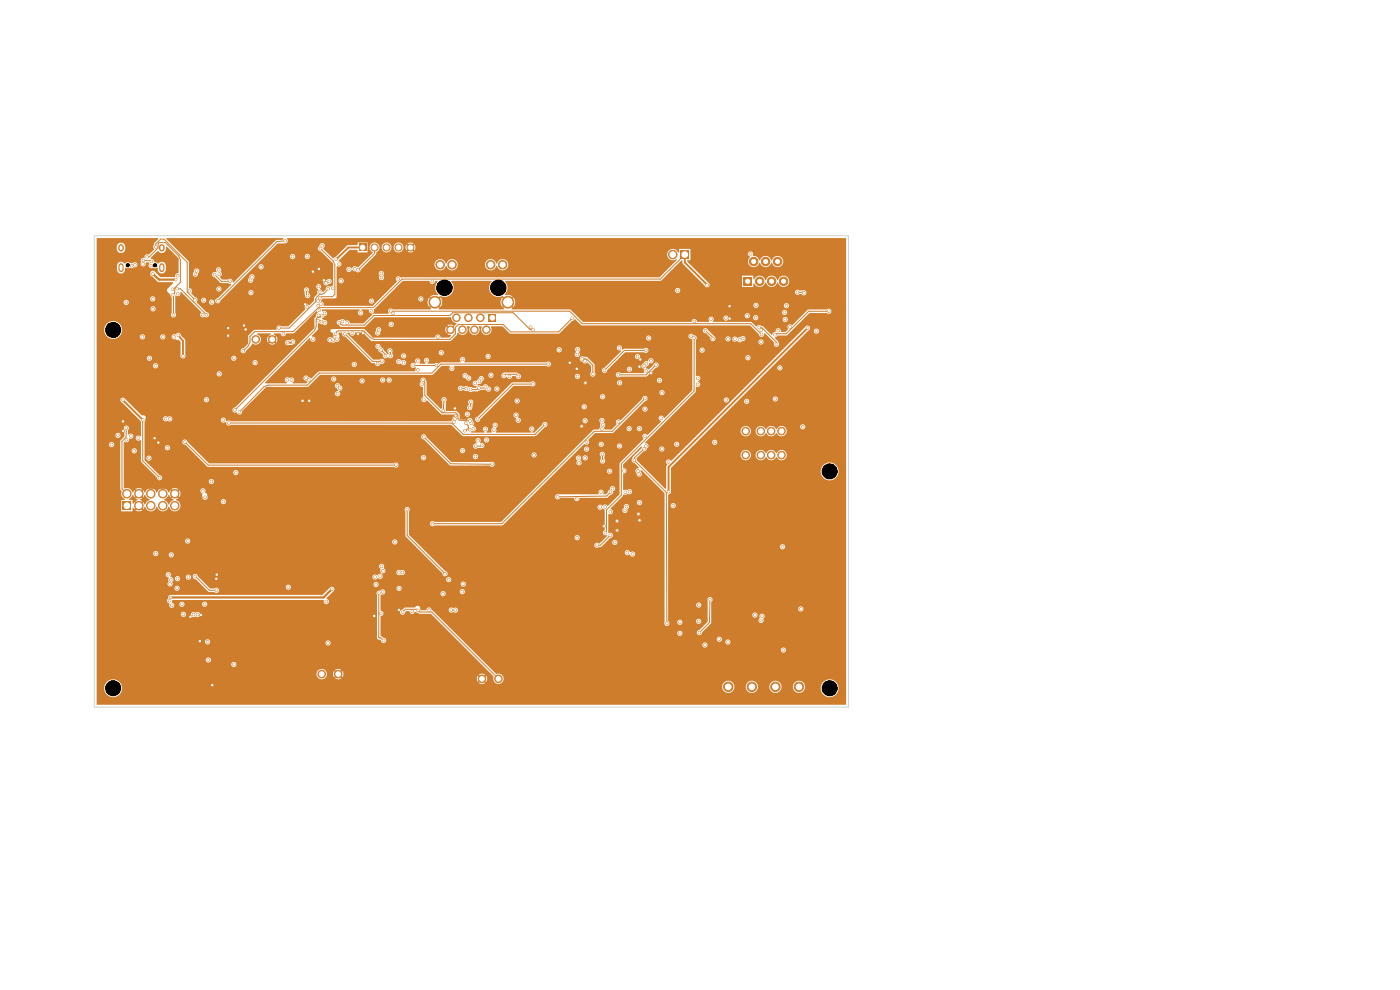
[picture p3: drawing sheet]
<svg xmlns="http://www.w3.org/2000/svg" width="297mm" height="210mm" viewBox="0 0 297 210" stroke-linecap="round" stroke-linejoin="round" font-family="sans-serif">
<g fill="#ce7d2c" stroke="#ce7d2c" stroke-width=".21">
<circle cx="54.2" cy="72" r=".8"/>
<circle cx="57.7" cy="72" r=".8"/>
<circle cx="158.2" cy="96.5" r=".8"/>
<circle cx="161.4" cy="96.5" r=".8"/>
<circle cx="163.6" cy="96.5" r=".8"/>
<circle cx="165.8" cy="96.5" r=".8"/>
<circle cx="165.8" cy="91.5" r=".8"/>
<circle cx="163.6" cy="91.5" r=".8"/>
<circle cx="161.4" cy="91.5" r=".8"/>
<circle cx="158.2" cy="91.5" r=".8"/>
</g>
<path d="M144.4 53.1h1.8v1.8h-1.8z" fill="#ce7d2c"/>
<g fill="#ce7d2c" stroke="#ce7d2c" stroke-width=".21">
<circle cx="142.7" cy="54" r=".9"/>
<circle cx="154.5" cy="145.7" r="1"/>
<circle cx="159.5" cy="145.7" r="1"/>
<circle cx="164.5" cy="145.7" r="1"/>
<circle cx="169.5" cy="145.7" r="1"/>
<circle cx="68.2" cy="143" r=".8"/>
<circle cx="71.7" cy="143" r=".8"/>
<circle cx="102.2" cy="144" r=".8"/>
<circle cx="105.7" cy="144" r=".8"/>
</g>
<path d="M25.7 56.4v.8M34.3 56.4v.8" fill="none" stroke="#ce7d2c" stroke-width="1.1"/>
<path d="M25.7 52.4v.4M34.3 52.4v.4" fill="none" stroke="#ce7d2c" stroke-width="1.2"/>
<path d="M76.2 51.8h1.5v1.5h-1.5z" fill="#ce7d2c"/>
<g fill="#ce7d2c" stroke="#ce7d2c" stroke-width=".21">
<circle cx="79.5" cy="52.5" r=".75"/>
<circle cx="82" cy="52.5" r=".75"/>
<circle cx="84.5" cy="52.5" r=".75"/>
<circle cx="87.1" cy="52.5" r=".75"/>
</g>
<path d="M157.7 58.8h1.8v1.8h-1.8z" fill="#ce7d2c"/>
<g fill="#ce7d2c" stroke="#ce7d2c" stroke-width=".21">
<circle cx="159.9" cy="55.5" r=".9"/>
<circle cx="161.2" cy="59.7" r=".9"/>
<circle cx="162.4" cy="55.5" r=".9"/>
<circle cx="163.7" cy="59.7" r=".9"/>
<circle cx="165" cy="55.5" r=".9"/>
<circle cx="166.2" cy="59.7" r=".9"/>
</g>
<path d="M103.7 66.6h1.6v1.6h-1.6z" fill="#ce7d2c"/>
<g fill="#ce7d2c" stroke="#ce7d2c" stroke-width=".21">
<circle cx="103.2" cy="69.9" r=".8"/>
<circle cx="101.9" cy="67.4" r=".8"/>
<circle cx="100.6" cy="69.9" r=".8"/>
<circle cx="99.4" cy="67.4" r=".8"/>
<circle cx="98.1" cy="69.9" r=".8"/>
<circle cx="96.8" cy="67.4" r=".8"/>
<circle cx="95.6" cy="69.9" r=".8"/>
<circle cx="106.6" cy="56.2" r=".9"/>
<circle cx="104.1" cy="56.2" r=".9"/>
<circle cx="95.9" cy="56.2" r=".9"/>
<circle cx="93.4" cy="56.2" r=".9"/>
<circle cx="107.7" cy="64.1" r="1.25"/>
<circle cx="92.3" cy="64.1" r="1.25"/>
</g>
<path d="M26 106.4h1.8v1.8h-1.8z" fill="#ce7d2c"/>
<g fill="#ce7d2c" stroke="#ce7d2c" stroke-width=".21">
<circle cx="26.9" cy="104.7" r=".9"/>
<circle cx="29.5" cy="107.3" r=".9"/>
<circle cx="29.5" cy="104.7" r=".9"/>
<circle cx="32" cy="107.3" r=".9"/>
<circle cx="32" cy="104.7" r=".9"/>
<circle cx="34.5" cy="107.3" r=".9"/>
<circle cx="34.5" cy="104.7" r=".9"/>
<circle cx="37.1" cy="107.3" r=".9"/>
<circle cx="37.1" cy="104.7" r=".9"/>
<circle cx="61.1" cy="72.7" r=".25"/>
<circle cx="128.4" cy="107.6" r=".25"/>
<circle cx="43.5" cy="105.5" r=".25"/>
<circle cx="69.2" cy="60" r=".25"/>
<circle cx="108.1" cy="79.8" r=".25"/>
<circle cx="141.8" cy="104.3" r=".25"/>
<circle cx="67.5" cy="68" r=".25"/>
<circle cx="33.8" cy="101.3" r=".25"/>
<circle cx="80.9" cy="58.9" r=".25"/>
<circle cx="73.7" cy="68.5" r=".25"/>
<circle cx="62.1" cy="72.5" r=".25"/>
<circle cx="43" cy="104.1" r=".25"/>
<circle cx="71.3" cy="55" r=".25"/>
<circle cx="135.7" cy="106.6" r=".25"/>
<circle cx="80.9" cy="58" r=".25"/>
<circle cx="26.1" cy="84.9" r=".25"/>
<circle cx="30.3" cy="89.1" r=".25"/>
<circle cx="72.6" cy="68.2" r=".25"/>
<circle cx="171.3" cy="69.6" r=".25"/>
<circle cx="71.9" cy="56" r=".25"/>
<circle cx="67.6" cy="60.8" r=".25"/>
<circle cx="135.7" cy="77.8" r=".25"/>
<circle cx="64.2" cy="85" r=".25"/>
<circle cx="42.4" cy="136" r=".25"/>
<circle cx="65.6" cy="85" r=".25"/>
<circle cx="64.8" cy="64.6" r=".25"/>
<circle cx="52.1" cy="69.9" r=".25"/>
<circle cx="51.8" cy="69" r=".25"/>
<circle cx="42.6" cy="130.5" r=".25"/>
<circle cx="154.8" cy="67.6" r=".25"/>
<circle cx="33.6" cy="93.9" r=".25"/>
<circle cx="68.7" cy="59.5" r=".25"/>
<circle cx="66.4" cy="57.6" r=".25"/>
<circle cx="26.1" cy="89.4" r=".25"/>
<circle cx="79.4" cy="130.7" r=".25"/>
<circle cx="26.1" cy="91.4" r=".25"/>
<circle cx="67.7" cy="57.1" r=".25"/>
<circle cx="48.4" cy="69.6" r=".25"/>
<circle cx="154.8" cy="65" r=".25"/>
<circle cx="40.4" cy="130.8" r=".25"/>
<circle cx="32.8" cy="93" r=".25"/>
<circle cx="84.6" cy="129.4" r=".25"/>
<circle cx="135.8" cy="76.3" r=".25"/>
<circle cx="46" cy="121.9" r=".25"/>
<circle cx="96.6" cy="88.2" r=".25"/>
<circle cx="120.9" cy="76.9" r=".25"/>
<circle cx="45.9" cy="122.8" r=".25"/>
<circle cx="45" cy="145.3" r=".25"/>
<circle cx="77" cy="70.7" r=".25"/>
<circle cx="96.5" cy="86.6" r=".25"/>
<circle cx="122.4" cy="78.2" r=".25"/>
<circle cx="75.9" cy="70.8" r=".25"/>
<circle cx="48.4" cy="71.2" r=".25"/>
<circle cx="134.6" cy="97.6" r=".25"/>
<circle cx="84" cy="98.7" r=".25"/>
<circle cx="141.5" cy="132.2" r=".25"/>
<circle cx="136.6" cy="95.2" r=".25"/>
<circle cx="39.2" cy="93.8" r=".25"/>
<circle cx="144.2" cy="134.3" r=".25"/>
<circle cx="152.6" cy="135.6" r=".25"/>
<circle cx="68.8" cy="66.5" r=".25"/>
<circle cx="66.4" cy="72" r=".25"/>
<circle cx="115.6" cy="90" r=".25"/>
<circle cx="36" cy="88.9" r=".25"/>
<circle cx="48.5" cy="89.7" r=".25"/>
<circle cx="148.2" cy="131.8" r=".25"/>
<circle cx="131.4" cy="73.8" r=".25"/>
<circle cx="35.1" cy="88.8" r=".25"/>
<circle cx="131.2" cy="89.5" r=".25"/>
<circle cx="131.5" cy="81.2" r=".25"/>
<circle cx="144.2" cy="132" r=".25"/>
<circle cx="148.2" cy="128.4" r=".25"/>
<circle cx="99.6" cy="86.5" r=".25"/>
<circle cx="109.5" cy="88.1" r=".25"/>
<circle cx="103" cy="82.1" r=".25"/>
<circle cx="109.9" cy="89.2" r=".25"/>
<circle cx="99.8" cy="82.6" r=".25"/>
<circle cx="94.2" cy="84.8" r=".25"/>
<circle cx="109.7" cy="85.1" r=".25"/>
<circle cx="99.9" cy="85.3" r=".25"/>
<circle cx="106.9" cy="79.7" r=".25"/>
<circle cx="94" cy="87.1" r=".25"/>
<circle cx="110" cy="79.8" r=".25"/>
<circle cx="105.4" cy="82.5" r=".25"/>
<circle cx="101.6" cy="82.3" r=".25"/>
<circle cx="148.4" cy="134.2" r=".25"/>
<circle cx="150.6" cy="127.2" r=".25"/>
<circle cx="26.8" cy="64.2" r=".25"/>
<circle cx="36.3" cy="117.7" r=".25"/>
<circle cx="33" cy="117.4" r=".25"/>
<circle cx="128.4" cy="113" r=".25"/>
<circle cx="147.3" cy="71.7" r=".25"/>
<circle cx="169.9" cy="129.2" r=".25"/>
<circle cx="166.2" cy="137.9" r=".25"/>
<circle cx="157.6" cy="71.8" r=".25"/>
<circle cx="154.4" cy="71.9" r=".25"/>
<circle cx="155.9" cy="71.9" r=".25"/>
<circle cx="149.7" cy="70.2" r=".25"/>
<circle cx="151.2" cy="71.8" r=".25"/>
<circle cx="130.4" cy="115.1" r=".25"/>
<circle cx="124.1" cy="89.3" r=".25"/>
<circle cx="134.2" cy="117.5" r=".25"/>
<circle cx="133.1" cy="117.2" r=".25"/>
<circle cx="127.8" cy="84.2" r=".25"/>
<circle cx="136.8" cy="86.8" r=".25"/>
<circle cx="124.1" cy="97.1" r=".25"/>
<circle cx="135.6" cy="90.9" r=".25"/>
<circle cx="136.8" cy="92.6" r=".25"/>
<circle cx="140.4" cy="95.3" r=".25"/>
<circle cx="143.6" cy="94.2" r=".25"/>
<circle cx="137" cy="94.6" r=".25"/>
<circle cx="133.5" cy="90.9" r=".25"/>
<circle cx="158.4" cy="85.1" r=".25"/>
<circle cx="165.4" cy="78" r=".25"/>
<circle cx="69.2" cy="127.6" r=".25"/>
<circle cx="91" cy="129.4" r=".25"/>
<circle cx="61.2" cy="124.6" r=".25"/>
<circle cx="160.4" cy="64.8" r=".25"/>
<circle cx="161.5" cy="70" r=".25"/>
<circle cx="65.5" cy="80.6" r=".25"/>
<circle cx="69.6" cy="136.4" r=".25"/>
<circle cx="80.8" cy="130.1" r=".25"/>
<circle cx="154.1" cy="84.8" r=".25"/>
<circle cx="161" cy="69.5" r=".25"/>
<circle cx="164.5" cy="84.6" r=".25"/>
<circle cx="160.3" cy="67.4" r=".25"/>
<circle cx="164.7" cy="73" r=".25"/>
<circle cx="67.8" cy="63.2" r=".25"/>
<circle cx="84.5" cy="59.2" r=".25"/>
<circle cx="68" cy="52.7" r=".25"/>
<circle cx="36.2" cy="126.7" r=".25"/>
<circle cx="53.2" cy="62.1" r=".25"/>
<circle cx="70.4" cy="125" r=".25"/>
<circle cx="79.6" cy="122.4" r=".25"/>
<circle cx="53.2" cy="59.5" r=".25"/>
<circle cx="34.5" cy="71.5" r=".25"/>
<circle cx="30.2" cy="71.5" r=".25"/>
<circle cx="60.1" cy="70.8" r=".25"/>
<circle cx="80.6" cy="122.3" r=".25"/>
<circle cx="81.2" cy="121.1" r=".25"/>
<circle cx="81" cy="120.1" r=".25"/>
<circle cx="68.9" cy="68.4" r=".25"/>
<circle cx="159.2" cy="53.9" r=".25"/>
<circle cx="136.8" cy="84.5" r=".25"/>
<circle cx="88.6" cy="129.5" r=".25"/>
<circle cx="158.7" cy="75.9" r=".25"/>
<circle cx="85.4" cy="129.9" r=".25"/>
<circle cx="91.8" cy="111.1" r=".25"/>
<circle cx="72.1" cy="82.3" r=".25"/>
<circle cx="83.7" cy="115" r=".25"/>
<circle cx="169.2" cy="62" r=".25"/>
<circle cx="170.5" cy="62.1" r=".25"/>
<circle cx="165.1" cy="70.2" r=".25"/>
<circle cx="166.8" cy="64.9" r=".25"/>
<circle cx="166.4" cy="66.3" r=".25"/>
<circle cx="71.6" cy="81.8" r=".25"/>
<circle cx="71.6" cy="83.5" r=".25"/>
<circle cx="68.2" cy="68.2" r=".25"/>
<circle cx="67.6" cy="66.9" r=".25"/>
<circle cx="36" cy="127.4" r=".25"/>
<circle cx="40" cy="122.4" r=".25"/>
<circle cx="166" cy="116" r=".25"/>
<circle cx="170.3" cy="90.5" r=".25"/>
<circle cx="161.4" cy="72.6" r=".25"/>
<circle cx="122.4" cy="114.1" r=".25"/>
<circle cx="141.8" cy="98" r=".25"/>
<circle cx="148.9" cy="74.3" r=".25"/>
<circle cx="158.5" cy="67" r=".25"/>
<circle cx="123.5" cy="76.1" r=".25"/>
<circle cx="50.8" cy="87.4" r=".25"/>
<circle cx="116.3" cy="77.2" r=".25"/>
<circle cx="125.8" cy="79.4" r=".25"/>
<circle cx="122.4" cy="105.8" r=".25"/>
<circle cx="47.4" cy="89.1" r=".25"/>
<circle cx="123.9" cy="86.3" r=".25"/>
<circle cx="43.8" cy="84.8" r=".25"/>
<circle cx="69.6" cy="61.2" r=".25"/>
<circle cx="65.2" cy="54.4" r=".25"/>
<circle cx="59.2" cy="69.6" r=".25"/>
<circle cx="69.8" cy="59.7" r=".25"/>
<circle cx="54.1" cy="76.9" r=".25"/>
<circle cx="135.6" cy="100.6" r=".25"/>
<circle cx="132.4" cy="99.9" r=".25"/>
<circle cx="127.8" cy="97.8" r=".25"/>
<circle cx="127.8" cy="96.4" r=".25"/>
<circle cx="131.4" cy="94.6" r=".25"/>
<circle cx="135.3" cy="99.9" r=".25"/>
<circle cx="137.6" cy="71.7" r=".25"/>
<circle cx="147.3" cy="68.2" r=".25"/>
<circle cx="150.9" cy="67.7" r=".25"/>
<circle cx="122.5" cy="79.8" r=".25"/>
<circle cx="123.4" cy="90.4" r=".25"/>
<circle cx="124.2" cy="81.2" r=".25"/>
<circle cx="138.1" cy="79.1" r=".25"/>
<circle cx="121.4" cy="67.5" r=".25"/>
<circle cx="71.2" cy="70.9" r=".25"/>
<circle cx="129.3" cy="100" r=".25"/>
<circle cx="113.1" cy="69.9" r=".25"/>
<circle cx="124.1" cy="76.6" r=".25"/>
<circle cx="127.7" cy="91.1" r=".25"/>
<circle cx="72" cy="68.4" r=".25"/>
<circle cx="122.6" cy="74.1" r=".25"/>
<circle cx="129.9" cy="103.7" r=".25"/>
<circle cx="95.9" cy="78.2" r=".25"/>
<circle cx="118.6" cy="74.2" r=".25"/>
<circle cx="71" cy="71.5" r=".25"/>
<circle cx="124.4" cy="93.8" r=".25"/>
<circle cx="137" cy="74.3" r=".25"/>
<circle cx="122.5" cy="75.2" r=".25"/>
<circle cx="128.2" cy="78.6" r=".25"/>
<circle cx="130.9" cy="110.5" r=".25"/>
<circle cx="128.2" cy="111.6" r=".25"/>
<circle cx="129.5" cy="113.5" r=".25"/>
<circle cx="130.9" cy="112.5" r=".25"/>
<circle cx="126.6" cy="115.7" r=".25"/>
<circle cx="73.1" cy="70.8" r=".25"/>
<circle cx="133.5" cy="104.3" r=".25"/>
<circle cx="122.8" cy="98.2" r=".25"/>
<circle cx="81" cy="76.7" r=".25"/>
<circle cx="122.7" cy="97.2" r=".25"/>
<circle cx="127.5" cy="104.4" r=".25"/>
<circle cx="104.4" cy="98.5" r=".25"/>
<circle cx="132.6" cy="108.3" r=".25"/>
<circle cx="89.9" cy="92.7" r=".25"/>
<circle cx="70" cy="72.1" r=".25"/>
<circle cx="129.5" cy="108.5" r=".25"/>
<circle cx="127.3" cy="107.6" r=".25"/>
<circle cx="129.5" cy="104.4" r=".25"/>
<circle cx="80.1" cy="77.1" r=".25"/>
<circle cx="132.7" cy="104.4" r=".25"/>
<circle cx="118.3" cy="105.4" r=".25"/>
<circle cx="71.5" cy="72" r=".25"/>
<circle cx="70.7" cy="72.2" r=".25"/>
<circle cx="113.3" cy="96.5" r=".25"/>
<circle cx="142.8" cy="107.3" r=".25"/>
<circle cx="132.9" cy="107.5" r=".25"/>
<circle cx="135.7" cy="110.4" r=".25"/>
<circle cx="135.4" cy="109" r=".25"/>
<circle cx="88.7" cy="78.5" r=".25"/>
<circle cx="90.5" cy="76.4" r=".25"/>
<circle cx="87.6" cy="77.5" r=".25"/>
<circle cx="74.7" cy="70.7" r=".25"/>
<circle cx="92.6" cy="77.5" r=".25"/>
<circle cx="143.8" cy="61.6" r=".25"/>
<circle cx="81.2" cy="80.6" r=".25"/>
<circle cx="161.5" cy="131.6" r=".25"/>
<circle cx="154.4" cy="136.2" r=".25"/>
<circle cx="161.7" cy="130.7" r=".25"/>
<circle cx="149.5" cy="136.8" r=".25"/>
<circle cx="84.6" cy="121.5" r=".25"/>
<circle cx="81.2" cy="125.6" r=".25"/>
<circle cx="79.8" cy="124" r=".25"/>
<circle cx="81.4" cy="135.9" r=".25"/>
<circle cx="85.4" cy="121.5" r=".25"/>
<circle cx="80.4" cy="125.8" r=".25"/>
<circle cx="127.7" cy="89.2" r=".25"/>
<circle cx="127.8" cy="90.2" r=".25"/>
<circle cx="124.4" cy="95.3" r=".25"/>
<circle cx="127.6" cy="94.3" r=".25"/>
<circle cx="45.9" cy="125.2" r=".25"/>
<circle cx="38.9" cy="130.3" r=".25"/>
<circle cx="41.4" cy="122.3" r=".25"/>
<circle cx="43.4" cy="128.2" r=".25"/>
<circle cx="41.1" cy="130.4" r=".25"/>
<circle cx="41.9" cy="130.4" r=".25"/>
<circle cx="53.5" cy="58.7" r=".25"/>
<circle cx="32.4" cy="58.1" r=".25"/>
<circle cx="27.9" cy="56.3" r=".25"/>
<circle cx="37.7" cy="62.3" r=".25"/>
<circle cx="37.3" cy="59.3" r=".25"/>
<circle cx="32.1" cy="56.3" r=".25"/>
<circle cx="44.9" cy="64.1" r=".25"/>
<circle cx="36.6" cy="61.4" r=".25"/>
<circle cx="44" cy="136.2" r=".25"/>
<circle cx="44.2" cy="140" r=".25"/>
<circle cx="49.6" cy="141" r=".25"/>
<circle cx="38.6" cy="128.2" r=".25"/>
<circle cx="51.6" cy="74.4" r=".25"/>
<circle cx="49.6" cy="76" r=".25"/>
<circle cx="148" cy="80.3" r=".25"/>
<circle cx="148" cy="81.5" r=".25"/>
<circle cx="150" cy="60.4" r=".25"/>
<circle cx="46.5" cy="79.3" r=".25"/>
<circle cx="26.8" cy="90.8" r=".25"/>
<circle cx="160.2" cy="130.5" r=".25"/>
<circle cx="35.5" cy="95" r=".25"/>
<circle cx="29.3" cy="93" r=".25"/>
<circle cx="89.3" cy="63.4" r=".25"/>
<circle cx="100.4" cy="91" r=".25"/>
<circle cx="91.7" cy="59.7" r=".25"/>
<circle cx="98.1" cy="76.3" r=".25"/>
<circle cx="92.9" cy="71.5" r=".25"/>
<circle cx="93.6" cy="74.8" r=".25"/>
<circle cx="88.6" cy="76.6" r=".25"/>
<circle cx="104.8" cy="91.2" r=".25"/>
<circle cx="99.2" cy="87.9" r=".25"/>
<circle cx="112.8" cy="91" r=".25"/>
<circle cx="113" cy="81.4" r=".25"/>
<circle cx="101.3" cy="89" r=".25"/>
<circle cx="99.6" cy="91.1" r=".25"/>
<circle cx="112.6" cy="69.4" r=".25"/>
<circle cx="89.9" cy="84.8" r=".25"/>
<circle cx="96.5" cy="88.9" r=".25"/>
<circle cx="94" cy="125.9" r=".25"/>
<circle cx="95.2" cy="123" r=".25"/>
<circle cx="98.3" cy="123.9" r=".25"/>
<circle cx="98.1" cy="125.5" r=".25"/>
<circle cx="84.7" cy="124.8" r=".25"/>
<circle cx="95.7" cy="129.4" r=".25"/>
<circle cx="96.6" cy="129.4" r=".25"/>
<circle cx="87.5" cy="129.7" r=".25"/>
<circle cx="47.4" cy="106.4" r=".25"/>
<circle cx="68.1" cy="64.5" r=".25"/>
<circle cx="82.9" cy="66" r=".25"/>
<circle cx="175.8" cy="66" r=".25"/>
<circle cx="161.5" cy="70.9" r=".25"/>
<circle cx="164.4" cy="71" r=".25"/>
<circle cx="166.6" cy="67.8" r=".25"/>
<circle cx="167.6" cy="69.4" r=".25"/>
<circle cx="173.2" cy="70.2" r=".25"/>
<circle cx="154" cy="67.5" r=".25"/>
<circle cx="139.2" cy="77.4" r=".25"/>
<circle cx="131.2" cy="79.5" r=".25"/>
<circle cx="146.6" cy="71.3" r=".25"/>
<circle cx="41.5" cy="58.2" r=".25"/>
<circle cx="43" cy="66.8" r=".25"/>
<circle cx="37.7" cy="58.5" r=".25"/>
<circle cx="38.8" cy="75.5" r=".25"/>
<circle cx="31.7" cy="76" r=".25"/>
<circle cx="37.8" cy="71.1" r=".25"/>
<circle cx="33" cy="77.6" r=".25"/>
<circle cx="37" cy="71.4" r=".25"/>
<circle cx="37.6" cy="124.8" r=".25"/>
<circle cx="35.7" cy="121.9" r=".25"/>
<circle cx="32.1" cy="55.5" r=".25"/>
<circle cx="30.4" cy="55.3" r=".25"/>
<circle cx="67.8" cy="61.9" r=".25"/>
<circle cx="32.4" cy="63.4" r=".25"/>
<circle cx="32.5" cy="65.5" r=".25"/>
<circle cx="36.8" cy="66.8" r=".25"/>
<circle cx="30.4" cy="56" r=".25"/>
<circle cx="36.7" cy="62.5" r=".25"/>
<circle cx="31.2" cy="54.5" r=".25"/>
<circle cx="70.6" cy="61.1" r=".25"/>
<circle cx="41.7" cy="57.5" r=".25"/>
<circle cx="55.4" cy="56.6" r=".25"/>
<circle cx="65.3" cy="62.7" r=".25"/>
<circle cx="65" cy="61.5" r=".25"/>
<circle cx="67.5" cy="63.8" r=".25"/>
<circle cx="44.8" cy="102.1" r=".25"/>
<circle cx="50" cy="100.2" r=".25"/>
<circle cx="49.9" cy="87" r=".25"/>
<circle cx="68.3" cy="66.9" r=".25"/>
<circle cx="67.5" cy="64.8" r=".25"/>
<circle cx="65.2" cy="65.1" r=".25"/>
<circle cx="61" cy="80.6" r=".25"/>
<circle cx="61.9" cy="80.6" r=".25"/>
<circle cx="67.8" cy="65.8" r=".25"/>
<circle cx="64.9" cy="80.2" r=".25"/>
<circle cx="39.8" cy="114.8" r=".25"/>
<circle cx="70.8" cy="80.4" r=".25"/>
<circle cx="75.2" cy="77.3" r=".25"/>
<circle cx="94.4" cy="121.7" r=".25"/>
<circle cx="76.8" cy="80.8" r=".25"/>
<circle cx="86.4" cy="108.1" r=".25"/>
<circle cx="85.6" cy="76.9" r=".25"/>
<circle cx="100" cy="89.8" r=".25"/>
<circle cx="80.1" cy="70.6" r=".25"/>
<circle cx="84.6" cy="76.7" r=".25"/>
<circle cx="82.8" cy="75.5" r=".25"/>
<circle cx="82.7" cy="74.4" r=".25"/>
<circle cx="80.3" cy="70" r=".25"/>
<circle cx="103.2" cy="93.3" r=".25"/>
<circle cx="103" cy="91" r=".25"/>
<circle cx="76.5" cy="66.4" r=".25"/>
<circle cx="80.2" cy="73.5" r=".25"/>
<circle cx="99.7" cy="89.3" r=".25"/>
<circle cx="89.7" cy="80.6" r=".25"/>
<circle cx="83" cy="68.8" r=".25"/>
<circle cx="78.8" cy="65.9" r=".25"/>
<circle cx="85.6" cy="75.5" r=".25"/>
<circle cx="105" cy="90.2" r=".25"/>
<circle cx="83.4" cy="66.5" r=".25"/>
<circle cx="97.7" cy="82.4" r=".25"/>
<circle cx="82.6" cy="80.6" r=".25"/>
<circle cx="81.8" cy="75.5" r=".25"/>
<circle cx="78.8" cy="63.9" r=".25"/>
<circle cx="89.6" cy="81.5" r=".25"/>
<circle cx="80.8" cy="74.2" r=".25"/>
<circle cx="98.9" cy="82.4" r=".25"/>
<circle cx="151.6" cy="93.8" r=".25"/>
<circle cx="76" cy="57.2" r=".25"/>
<circle cx="75.3" cy="57" r=".25"/>
<circle cx="60.5" cy="51.1" r=".25"/>
<circle cx="68.3" cy="52.1" r=".25"/>
<circle cx="74" cy="57.2" r=".25"/>
<circle cx="46.2" cy="63.8" r=".25"/>
<circle cx="62.1" cy="54.4" r=".25"/>
<circle cx="72.4" cy="59.6" r=".25"/>
<circle cx="46.4" cy="61.3" r=".25"/>
<circle cx="40.2" cy="61.7" r=".25"/>
<circle cx="37.6" cy="61.2" r=".25"/>
<circle cx="43.8" cy="66.8" r=".25"/>
<circle cx="31.6" cy="97.2" r=".25"/>
<circle cx="28.5" cy="95.6" r=".25"/>
<circle cx="36.1" cy="123.9" r=".25"/>
<circle cx="36.2" cy="123" r=".25"/>
<circle cx="138.1" cy="76.5" r=".25"/>
<circle cx="133.5" cy="78.3" r=".25"/>
<circle cx="135.3" cy="75.6" r=".25"/>
<circle cx="136.6" cy="77.7" r=".25"/>
<circle cx="137.1" cy="77.1" r=".25"/>
<circle cx="140.4" cy="83.3" r=".25"/>
<circle cx="139.9" cy="80.7" r=".25"/>
<circle cx="137.1" cy="78.7" r=".25"/>
<circle cx="140.3" cy="88.7" r=".25"/>
<circle cx="99.4" cy="80.2" r=".25"/>
<circle cx="101.7" cy="80.9" r=".25"/>
<circle cx="23.7" cy="94.3" r=".25"/>
<circle cx="26.8" cy="93.3" r=".25"/>
<circle cx="27.7" cy="92.5" r=".25"/>
<circle cx="25" cy="92.4" r=".25"/>
<circle cx="36.4" cy="128.4" r=".25"/>
<circle cx="37.7" cy="122.8" r=".25"/>
<circle cx="156.9" cy="72.1" r=".25"/>
<circle cx="46.4" cy="57.2" r=".25"/>
<circle cx="46.5" cy="58.1" r=".25"/>
<circle cx="103.6" cy="82.5" r=".25"/>
<circle cx="100.8" cy="81.3" r=".25"/>
<circle cx="98.7" cy="79.7" r=".25"/>
<circle cx="102.1" cy="80.3" r=".25"/>
<circle cx="41.4" cy="63.6" r=".25"/>
<circle cx="33" cy="52.4" r=".25"/>
<circle cx="43.2" cy="63.7" r=".25"/>
<circle cx="28.6" cy="56.2" r=".25"/>
<circle cx="104.2" cy="79.6" r=".25"/>
<circle cx="103.5" cy="75.6" r=".25"/>
<circle cx="98.8" cy="89.8" r=".25"/>
<circle cx="96.3" cy="89.5" r=".25"/>
<circle cx="98.6" cy="91.4" r=".25"/>
<circle cx="101.4" cy="93.5" r=".25"/>
<circle cx="100.9" cy="96.9" r=".25"/>
<circle cx="100.9" cy="94.6" r=".25"/>
<circle cx="89.9" cy="97.1" r=".25"/>
<circle cx="102.2" cy="94.5" r=".25"/>
<circle cx="98.1" cy="95.6" r=".25"/>
<circle cx="45.5" cy="58.3" r=".25"/>
<circle cx="48.8" cy="59.7" r=".25"/>
<circle cx="139.2" cy="77.4" r=".07"/>
</g>
<path d="M76.3 52.5h-2.4l-2.6 2.5M145.3 54.8v.9l4.7 4.7M37.8 71.1l1 1.2v3.2M61.1 72.7h.8M171.3 69.6l-29.5 29.5v5.2M26.1 84.9l4.2 4.2" fill="none" stroke="#ce7d2c" stroke-width=".4"/>
<g fill="none" stroke="#ce7d2c" stroke-width=".21">
<path d="M30.4 55.3h1.5l.2 .2M31.2 54.5h.5l1.8-1.9v-.9l.3-.3h1.2l2.9 2.9 .4 .8v4.8l-1.2 1.2v1l-.4 .4M33 52.4v-.6l1.1-1.1h.7l4.9 5v6.2l1.7 1.7M45.5 58.3l1.5 1.4h1.7M60.5 51.1l-1.8 .2-12.5 12.5M68 52.7l2.7 2.7 .3 .8v6.2l-.5 .5h-2.2l-.3 .3M68.7 59.5l-.7 .1-1 .9v1.5l-.4 .8-1.8 1.8M79.5 52.5v1.3l-3.5 3.4M144.4 54.8l-4.3 4.4h-54.8l-6.1 6.1h-11.7l-5.3 5h-8.2l-1 1v1.2l-.3 .9-1.1 1M36.7 62.7l.1 4.1M37.6 61.2l.7 .1 5.5 5.5M65 61.5v.9l.3 .3"/>
<path d="M68.3 66.9l-.2 .3-.7 .1-.2 .2-.1 1.7-.4 .9-16.8 16.9M69.6 61.2l-.8 1-.6 .2h-.4a1.97 1.97 0 0 0-.9 1.7l-5.6 5.5h-2.1M71.2 70.8h.2M72 68.4l.7 .6h4.6l2-2.1h16.1l.6-.6h12.9l3.6 3.6h.6M73.1 70.7l5.9 6h2M80.8 74.2l1 1v.3M82.8 74.5v1M83 66h37.8l2.7 2.7h35.8l2.2 2.2M87.8 77.5h4.8M106.9 79.7l.3-.3h2.3l.5 .4M116.3 77.2h-22.8l-1.9 1.9h-23.9l-2.5 2.6h-8.4l-.8 .4-5.2 5.3M120.9 76.9l1.5 1.3"/>
<path d="M121.4 67.5l-2.9 2.9h-10.2l-1.6-1.6h-9.5l-.6 .6v1.4l-1.1 1.2h-16.1l-.8-.4-1.6-1.4h-5.2l-.5 .4M123.5 76.1h.6l.4 .1 1.3 1.3v1.9M137 74.3h-4.6l-4.2 4.3M139.2 77.4l-2.1 2.1h-5.9M147.3 71.7v11.2l-15.5 15.5v6.6l-3.1 3.2v4.6l-.3 .2M149.7 70.2l1.7 1.6M161 69.5h.7l3 3.1v.4M169.2 62l1.2 .1M175.8 66h-4.2l-4.8 4.8h-2.1l-.3 .2M26.1 89.4v2M26.8 90.8l-.1 1.9-.8 1v10l1 1M30.3 89.1v8.7l3.5 3.5"/>
<path d="M39.2 93.8l5 4.9h39.8M48.5 89.7h47.4l2.4 2.4h15.2l2.1-2.1M89.7 80.6l.4 .5v2.8l3.7 3.7h2.9l.4 .4v.8l.4 .3 2.2 .2M89.9 92.7l5.7 5.7 8.8 .1M94.2 84.8l-.2 2.3M97.7 82.4h1M98.8 89.8l.5 .5 .1 .5-.5 .5-.3 .1M99.9 85.3v1M101.4 82.5l-.3 .1h-1.3M101.5 82.4h.1M101.6 82.3l-.1 .1M102.1 94.5l-1.2 .1"/>
<path d="M103 82.1l-.3 .2h-1.1M113 81.5h-4.2l-7.5 7.5M127.8 96.4v1.4M136.6 84.5v.3l-6.7 6.7h-3.8l-19.6 19.6h-14.7M136.6 95.2l-1.9 1.9-.1 .5 6.8 6.9 .1 27.7M29.5 104.7l1.1-1.1h5.3l1.2 1.1M86.4 108.1v5.5l8 8.1M129.5 113.5l-2.1 2.2h-.8M129.5 104.4l-.8 .8-10.4 .2M41.5 122.3l2.9 2.9h1.5M80.4 125.9v9.3l.4 .1 .6 .6M88.4 129.2h-2.4l-.6 .7"/>
<path d="M88.8 129.5l.3 .3h2.5l14.2 14.2M95.9 129.4h.7M150.6 127.2l-.1 4.9-2.1 2.1"/>
</g>
<path d="M32.4 58.1l1.4 1.2h3.5M67.7 57.1l-.6 .5h-.7M65.6 85h-1.4M70.4 125l-1.7 1.7h-32.5" fill="none" stroke="#ce7d2c" stroke-width=".48"/>
<g fill="#ce7d2c">
<path d="M34.8 105.9l.6-.3 .3-.6h.2l.2 .5 .5-.5 .2 .2-.5 .5 .5 .2v.2a1.46 1.46 0 0 0-1 .9l-.4-.6-.6-.3z"/>
<path d="M29.8 105.2l.2-.2 .4 .5 .4-.5 .4 .6 .5 .3v.2a1.47 1.47 0 0 0-.9 .9l-.4-.5-.4 .5-.2-.2 .4-.5-.5-.3 .5-.3z"/>
<path d="M28.1 105h.2l.2 .5 .4-.5 .3 .2-.5 .5 .5 .3-.5 .3 .5 .5-.3 .2-.4-.5-.3 .3-.1-.7-.8-.1z"/>
<path d="M79.4 65.6l2.2-2.2h7.1a.55 .55 0 0 0 .8 .5 .55 .55 0 0 0 .1-.9 .55 .55 0 0 0-.9 .3v.1h-7.1l3.9-3.8h5.6a.62 .62 0 0 0 .6 .6 .62 .62 0 0 0 .6-.6h.5a2.23 2.23 0 0 0 .1 3v.1a1.6 1.6 0 0 0-1.6 .2l.4 .5-.2 .2-.4-.5a1.55 1.55 0 0 0 0 2l.4-.5 .2 .2-.4 .5 .2 .2-.2 .1h-7.9a.61 .61 0 0 0-.9 0 .61 .61 0 0 0 0 .9h-3.3z"/>
<path d="M95.8 59.6h8.5a2.03 2.03 0 0 0-.1 2.6 2.03 2.03 0 0 0 2.5 .6l.5 .6-.2 .2-.5-.5a1.55 1.55 0 0 0 0 2l.5-.5 .2 .2-.4 .5 .2 .2-.2 .1h-13.6l-.2-.1 .2-.2-.4-.5 .2-.2 .5 .5a1.55 1.55 0 0 0 0-2l-.5 .5-.2-.2 .5-.6a2.02 2.02 0 0 0 2.5-.6 2.02 2.02 0 0 0-.1-2.6z"/>
<path d="M20.5 50.6l13-.1 .1 .2-.9 .8a1.35 1.35 0 0 0 0 1.4l-1.1 1.1a.65 .65 0 0 0-.7 .1 .65 .65 0 0 0-.3 .6 .65 .65 0 0 0-.6 .3 .65 .65 0 0 0-.1 .7 .57 .57 0 0 0 .5 .8 .57 .57 0 0 0 .5-.8h.6l.2 .2a.62 .62 0 0 0 0 .8 .62 .62 0 0 0 .8 .1l.4 .1 .5-.1 .1 .4a.85 .85 0 0 0 .8 .8 .85 .85 0 0 0 .9-.8v-1a.91 .91 0 0 0-.8-.7 .91 .91 0 0 0-.9 .4l-.4-.2-.4-.1a.89 .89 0 0 0-.8-.8l1.6-1.6a.97 .97 0 0 0 1.3 .4 .97 .97 0 0 0 .4-1.2l.2-.1 2.5 2.5v3a.9 .9 0 0 0-.8 1h-3.1l-1.3-1.3a.61 .61 0 0 0-.8 .4 .61 .61 0 0 0 .5 .8l1.3 1.1 3 .1-1.3 1.6 .1 .4 .6 .6 .3 .6v3.3a.56 .56 0 0 0 .1 .8 .56 .56 0 0 0 .8-.1 .56 .56 0 0 0-.1-.8v-3.5l.1-.1a.61 .61 0 0 0 .8 0 .61 .61 0 0 0 .2-.7h.2l4.2 4.3a.61 .61 0 0 0-.1 .9 .61 .61 0 0 0 .9 0 .56 .56 0 0 0 .8-.3 .56 .56 0 0 0-.6-.7l-2-2.2 .2-.3h.7l.1 .3 .4 .2 .5-.1 .8 .1a.55 .55 0 0 0 .8 .3 .55 .55 0 0 0 0-.9 .55 .55 0 0 0-.8 .5h-.8a.55 .55 0 0 0-.2-.9 .55 .55 0 0 0-.8 .5h-.7l-.2-.5-1.1-.9 .2-.6-.2-.4h5.3v.1a.55 .55 0 0 0 .9 .3 .55 .55 0 0 0-.1-.9 .55 .55 0 0 0-.8 .5h-5.3l-.5-.2v-2.9l.8 .1a.55 .55 0 0 0 .7 .4 .55 .55 0 0 0 .4-.7 .58 .58 0 0 0 0-1 .58 .58 0 0 0-.8 .6l-.3 .6h-.8l-.1-2.8-4.7-4.7v-.2h24.8l-.1 .4-1.5 .1-9 8.9h-.1a.61 .61 0 0 0-.3-.7 .61 .61 0 0 0-.8 .1h-1.2l-.5-.5a.77 .77 0 0 0 .2-1.2 .57 .57 0 0 0-.2-.8 .57 .57 0 0 0-.7 .1 .57 .57 0 0 0 .1 .8l-.2 .1a.57 .57 0 0 0-.8 .3 .57 .57 0 0 0 .6 .7l1.2 1.2 1.5 .1 .8 .2-2.9 2.9a.57 .57 0 0 0-.6 .6 .57 .57 0 0 0 .6 .6 .57 .57 0 0 0 .6-.7l1.6-1.6h4.3a.55 .55 0 0 0 .8 .5 .55 .55 0 0 0 .1-1 .55 .55 0 0 0-.9 .4v.1h-4.3l.6-.6h15.5l.2 1a.6 .6 0 0 0 .4 .7 .6 .6 0 0 0 .7-.4 .6 .6 0 0 0-.4-.7 .59 .59 0 0 0 0-1 .59 .59 0 0 0-.9 .2v.2h-15.5l2.1-2h1.5a.55 .55 0 0 0 .7 .5h15.3l.1 .3a.78 .78 0 0 0 1.1 0 .55 .55 0 0 0 .5-.9 .55 .55 0 0 0-.9 0l-.5 .1-.3 .5h-15.3l.3-.2 .1-.5a.61 .61 0 0 0 .3-.8 .61 .61 0 0 0-.8-.3 .61 .61 0 0 0-.3 .8l-.3 .5h-1.5l2.8-2.9h.9a.55 .55 0 0 0 .8 .5 .55 .55 0 0 0 .1-.9 .55 .55 0 0 0-.9 .3l-.9 .1 2.2-2.2h5.4a.55 .55 0 0 0 .6 .6 .55 .55 0 0 0 .5-.6h2.1v.1a.55 .55 0 0 0 .8 .3 .55 .55 0 0 0-.1-.9 .55 .55 0 0 0-.7 .5l-2.1-.1a.55 .55 0 0 0-.6-.4 .55 .55 0 0 0-.5 .5h-5.4l2.8-2.7 1.7-.1a.63 .63 0 0 0 .3-1l118.5-.1 .1 98.9-158.9 .1-.1-3.5h1.6a1.9 1.9 0 0 0 2 1.9 1.9 1.9 0 0 0 1.8-2.2h127.3v.3a1.3 1.3 0 0 0 1.4 1 1.3 1.3 0 0 0 1.2-1.3h2.4v.3a1.3 1.3 0 0 0 1.4 1 1.3 1.3 0 0 0 1.2-1.3h2.4v.3a1.3 1.3 0 0 0 1.4 1 1.3 1.3 0 0 0 1.2-1.3h2.4v.3a1.3 1.3 0 0 0 1.3 1 1.3 1.3 0 0 0 1.3-1h3.3v.4a1.9 1.9 0 0 0 3.1 1.1 1.9 1.9 0 0 0-.4-3.2 1.9 1.9 0 0 0-2.7 1.7h-3.3a1.3 1.3 0 0 0-1.2-1.6 1.3 1.3 0 0 0-1.4 1.3h-2.4v-.3a1.3 1.3 0 0 0-1.4-1 1.3 1.3 0 0 0-1.2 1.3h-2.4v-.3a1.3 1.3 0 0 0-1.4-1 1.3 1.3 0 0 0-1.2 1.3h-2.4v-.3a1.3 1.3 0 0 0-1.4-1 1.3 1.3 0 0 0-1.2 1.3l-127.3-.1a1.9 1.9 0 0 0-2.1-1.5 1.9 1.9 0 0 0-1.7 1.9h-1.6v-3h46.6l.1 .2a1.1 1.1 0 0 0 1.2 .9 1.1 1.1 0 0 0 .9-1.2h1.4l.2 .8 .4-.5 .2 .2-.4 .5h.1a1.09 1.09 0 0 0 1.2 0h28.7l.3 .8 .4-.5 .2 .2-.4 .5h.1a1.09 1.09 0 0 0 1.2 0l-.4-.5 .2-.2 .4 .5 .1-.1a1.09 1.09 0 0 0-.1-1.3l-.4 .5-.2-.2 .4-.5h-.1a1.09 1.09 0 0 0-1.2 0l.4 .5-.2 .2-.4-.5-.3 .6h-28.7l-.4-.5 .2-.2 .4 .5 .2-.8-.2-.6-.4 .5-.2-.2 .4-.5h-.1a1.09 1.09 0 0 0-1.2 0l.4 .5-.2 .2-.4-.5-.2 .6h-1.4a1.1 1.1 0 0 0-1.1-1 1.1 1.1 0 0 0-1.1 1.1h-46.6v-2h28.6v.1a.55 .55 0 0 0 .8 .3 .55 .55 0 0 0-.1-.9 .55 .55 0 0 0-.7 .5h-28.6v-1h23.1l.1 .1a.55 .55 0 0 0 .8 .3 .55 .55 0 0 0-.1-.9 .55 .55 0 0 0-.8 .5h-23.1v-3.8h23v.1a.55 .55 0 0 0 .5 .4 .55 .55 0 0 0 .5-.3h24.5l.1 .1a.55 .55 0 0 0 .8 .3 .55 .55 0 0 0-.1-.9 .55 .55 0 0 0-.8 .5h-24.5a.55 .55 0 0 0-.4-.8 .55 .55 0 0 0-.6 .6h-23v-5.9h17.9v.1a.55 .55 0 0 0 .5 .5 .55 .55 0 0 0 .6-.5l1 .1a.66 .66 0 0 0 1.1 .3 .58 .58 0 0 0 .8-.2 .58 .58 0 0 0-.2-.8 .58 .58 0 0 0-.8 .2l-.5-.2-.3 .3-.1 .3h-1a.55 .55 0 0 0-.6-.6 .55 .55 0 0 0-.5 .5h-17.9v-2.9h14.9l.2 .4 .3 .2a.58 .58 0 0 0 .4 .9 .58 .58 0 0 0 .6-.7h1.1a.55 .55 0 0 0 .6 .5 .55 .55 0 0 0 .5-.5h3.8v.1a.55 .55 0 0 0 .8 .3 .55 .55 0 0 0 0-.9 .55 .55 0 0 0-.8 .5l-3.8-.1a.55 .55 0 0 0-.6-.5 .55 .55 0 0 0-.5 .6h-1.1l-.2-.3a.36 .36 0 0 1-.2-.3 .36 .36 0 0 1 .1-.3h32.1a.58 .58 0 0 0 .1 .8 .58 .58 0 0 0 .8-.2 .58 .58 0 0 0-.1-.8l-.2-.2 1-1.1h9.6l.1 9.5 .1 .3 .6 .1 .1 .2a.56 .56 0 0 0 .7 .5 .56 .56 0 0 0 .4-.7 .56 .56 0 0 0-.6-.4l-.6-.5v-4l.3-.2a.55 .55 0 0 0 .3-.7h3.6v.1a.57 .57 0 0 0 .6 .4 .57 .57 0 0 0 .5-.6l.2-.2h.6a.62 .62 0 0 0 .5 .6 .62 .62 0 0 0 .7-.4h.1l.9 .4h2.5l13.2 13.3a1.14 1.14 0 0 0 .9 1.6 1.14 1.14 0 0 0 1.2-1.3 1.14 1.14 0 0 0-1.6-.9l-5-5h65.5a.55 .55 0 0 0 .7 .5 .55 .55 0 0 0 .1-.9 .55 .55 0 0 0-.8 .3v.1h-65.5l-1.1-1.1h49.9a.55 .55 0 0 0 .8 .5 .55 .55 0 0 0 .1-.9 .55 .55 0 0 0-.9 .3v.1h-49.9l-.6-.6h55.4a.55 .55 0 0 0 .8 .5 .55 .55 0 0 0 .1-.9 .55 .55 0 0 0-.9 .3v.1h-55.4l-.6-.6h54.1a.55 .55 0 0 0 .8 .5 .55 .55 0 0 0 .1-.9 .55 .55 0 0 0-.8 .3l-.1 .1h-54.1l-1.3-1.2h47.1v.1a.55 .55 0 0 0 .7 .4 .55 .55 0 0 0 .3-.7h3.1v.1a.57 .57 0 0 0 .7 .4 .57 .57 0 0 0 .5-.6l1.8-1.8 .1-.7h10v.1a.6 .6 0 0 0 .9 .4 .6 .6 0 0 0 .2-.9 .58 .58 0 0 0 0-.8 .58 .58 0 0 0-.8-.1 .58 .58 0 0 0 0 .8l-.3 .5h-10v-1.1h8.7v.1a.55 .55 0 0 0 .9 .3 .55 .55 0 0 0-.1-.9 .55 .55 0 0 0-.8 .5h-8.7v-1.3h18.4v.1a.55 .55 0 0 0 .9 .3 .55 .55 0 0 0-.1-.9 .55 .55 0 0 0-.8 .5h-18.4v-1.4a.57 .57 0 0 0 .3-.8 .57 .57 0 0 0-.8-.3 .57 .57 0 0 0-.3 .8v4.4l-1.7 1.7-.4 .2-.2 .4h-3.1v-.2a.55 .55 0 0 0-.6-.2 .55 .55 0 0 0-.4 .6h-47.1l-5-5h3.6a.67 .67 0 0 0 1 .4 .57 .57 0 0 0 .8-.1 .57 .57 0 0 0-.1-.8 .57 .57 0 0 0-.8 .1h-.1a.55 .55 0 0 0-.8 .4h-3.6a.6 .6 0 0 0-.7-.6 .6 .6 0 0 0-.5 .7l-1.2-.1a.63 .63 0 0 0-.4-.8 .63 .63 0 0 0-.8 .3h-2.1l-.9 .6-.1 .4h-3.6l-.6-.5v-3.1l.9-.4h11.8a.55 .55 0 0 0 .8 .5 .55 .55 0 0 0 .2-.9h3.1v.1a.55 .55 0 0 0 .9 .4 .55 .55 0 0 0-.1-1 .55 .55 0 0 0-.8 .5h-3.2a.55 .55 0 0 0-.9 .4h-11.8a.6 .6 0 0 0-.2-.8 .6 .6 0 0 0-.8 .2h-.2a.55 .55 0 0 0-.5 .5h-9.6l.6-.5v-.5h13.2v.1a.55 .55 0 0 0 .9 .4 .55 .55 0 0 0-.1-1 .55 .55 0 0 0-.8 .5h-13.2a.56 .56 0 0 0-1-.1l-1.5 1.5h-32.1a.74 .74 0 0 0-.7 .8l-.2 .4h-14.9v-2.6h16.5v.1a.55 .55 0 0 0 .9 .3 .55 .55 0 0 0-.1-.9 .55 .55 0 0 0-.8 .5h-16.5v-2.9h14.7l.1 .4 .5 .2v.8a.59 .59 0 0 0-.1 .9 .59 .59 0 0 0 .9-.1l-.1-.6 .3-.4-.1-.3 .4 .1a.55 .55 0 0 0 .8 .4 .55 .55 0 0 0 .2-.9l1.3 .1a.55 .55 0 0 0 .7 .5 .55 .55 0 0 0 .4-.7h.4l.1 .4 .5 .2 2.7 2.6 1.3 .1a.56 .56 0 0 0 .8 0 .56 .56 0 0 0 0-.8 .56 .56 0 0 0-.8 0h-.9l-.3-.2h16.3v.1a.55 .55 0 0 0 .9 .3 .55 .55 0 0 0-.1-.9 .55 .55 0 0 0-.8 .5h-16.3l-.6-.6h35.5v.1a.55 .55 0 0 0 .7 .4 .55 .55 0 0 0 .4-.6h17.4v.1a.55 .55 0 0 0 .9 .3 .55 .55 0 0 0-.1-.9 .55 .55 0 0 0-.8 .5h-17.4a.55 .55 0 0 0-.6-.4 .55 .55 0 0 0-.5 .5h-35.5l-1.6-1.6h36.9l.2 .4 .4 .2h15a.55 .55 0 0 0 .8 .5 .55 .55 0 0 0 .1-1 .55 .55 0 0 0-.9 .4v.1h-15l.6-.4a.6 .6 0 0 0 .9 0 .6 .6 0 0 0-.2-.9l.7-.2h2.5v.1a.64 .64 0 0 0 1 .3 .55 .55 0 0 0 .8-.5 .55 .55 0 0 0-.9-.4l-.2-.1a.55 .55 0 0 0-.7 .6h-2.5l.2-.5-.4-.5a.58 .58 0 0 0-.2-.8 .58 .58 0 0 0-.8 .3 .58 .58 0 0 0 .4 .7l-.1 .5 .2 .4-.7 .3a.33 .33 0 0 1-.5 0l-.5 .1-.2 .4h-36.9l-.1-.1a.56 .56 0 0 0-.6-.6 .56 .56 0 0 0-.5 .6l-.4-.1a.55 .55 0 0 0-.6-.3 .55 .55 0 0 0-.5 .5h-1.3l-.6-.2-.3 .2-.1 .4h-.4l-.5-.4a.65 .65 0 0 0 0-.7 .65 .65 0 0 0-.7-.3l-.3 .5h-14.7v-4.5h12l.2 .5a.55 .55 0 0 0 .8-.2h2.3v.1a.55 .55 0 0 0 .9 .3 .55 .55 0 0 0-.1-.9 .55 .55 0 0 0-.8 .5l-2.2-.1a.55 .55 0 0 0-.4-.7 .55 .55 0 0 0-.7 .5h-12v-2.6h18.8v.1a.55 .55 0 0 0 .5 .4 .55 .55 0 0 0 .5-.3h42.9v.1a.55 .55 0 0 0 .9 .3 .55 .55 0 0 0-.1-.9 .55 .55 0 0 0-.8 .5l-42.8-.1a.55 .55 0 0 0-.5-.7 .55 .55 0 0 0-.6 .6h-18.8v-20.5h2.6v.1a.55 .55 0 0 0 .9 .3 .55 .55 0 0 0-.1-.9 .55 .55 0 0 0-.8 .5h-2.6v-.7h5v10.1l.3 .6a1.34 1.34 0 0 0 .7 1.7l-.8 .1v2.4h2.4v-.8h.2l.2 .3 .4-.4 .3 .2-.5 .4 .1 .1a1.2 1.2 0 0 0 1.4-.1l-.4-.4 .2-.2 .4 .4 .3-.5a1.32 1.32 0 0 0 1.3 1 1.32 1.32 0 0 0 1.3-1 1.32 1.32 0 0 0 1.2 1 1.32 1.32 0 0 0 1.3-1 1.32 1.32 0 0 0 2.2 .6h47.8l.2 .4 .1 5.3 7.8 7.9a.56 .56 0 0 0 .5 .5 .56 .56 0 0 0 .6-.5 .56 .56 0 0 0-.6-.6l-3.9-3.9h42a.62 .62 0 0 0 .4 .6 .62 .62 0 0 0 .7-.2 .59 .59 0 0 0 .8 .4 .59 .59 0 0 0 .2-.9 .59 .59 0 0 0-.9 .1 .58 .58 0 0 0-.6-.5 .58 .58 0 0 0-.6 .5h-42l-1.5-1.5h37.1v.1a.59 .59 0 0 0 1 .2h.5l.9-.9h1.4a.55 .55 0 0 0 .8 .5 .55 .55 0 0 0 .1-1 .55 .55 0 0 0-.9 .4l-1.4 .1 1-1a.58 .58 0 0 0 .5-.8 .58 .58 0 0 0-.9-.2l-.1-.6h1.6a.35 .35 0 0 0 .4 .4 .35 .35 0 0 0 .2-.6 .35 .35 0 0 0-.6 .1l-1.6 .1v-2h1.6a.35 .35 0 0 0 .4 .4 .35 .35 0 0 0 .2-.6l4.1 .1a.35 .35 0 0 0 .6 .3 .35 .35 0 0 0 0-.6 .35 .35 0 0 0-.6 .2h-4.1l-.3-.1-.3 .3h-1.6l.1-1.5 6 .1a.35 .35 0 0 0 .5 .2 .35 .35 0 0 0 0-.6 .35 .35 0 0 0-.5 .3h-5.3l.2-.3-.1-.4h2.1a.58 .58 0 0 0 .8 .5 .58 .58 0 0 0 .3-.8 .57 .57 0 0 0 .2-.8 .57 .57 0 0 0-.8-.2 .57 .57 0 0 0-.2 .8l-.3 .5h-2.1l-.4-.4 1.3-1.3h4.3a.55 .55 0 0 0 .8 .5 .55 .55 0 0 0 .1-.9 .55 .55 0 0 0-.9 .3v.1h-4.3l1.3-1.3a.4 .4 0 0 1 .2-.4 .4 .4 0 0 1 .5 .1l.2-.2a.83 .83 0 0 0 1.1-.5 .67 .67 0 0 0-1.1-.3l-.8-.1v-3.4a.61 .61 0 0 0 .7-.6 .61 .61 0 0 0-.7-.6v-.8l3.8-3.8 .2 .1-.1 .3-1.9 2a.67 .67 0 0 0-.2 .7 .67 .67 0 0 0 .6 .4l.9 .9v.2a.61 .61 0 0 0-.7 .4 .61 .61 0 0 0 .3 .8 .57 .57 0 0 0 .8 .5 .57 .57 0 0 0 0-1v-.2l.2-.1 4.9 4.9v27.4a.55 .55 0 0 0 .4 .8 .55 .55 0 0 0 .6-.8h1.7v.1a.55 .55 0 0 0 .7 .4 .55 .55 0 0 0 .3-.7h3v.1a.55 .55 0 0 0 .8 .3 .55 .55 0 0 0 0-.9 .55 .55 0 0 0-.8 .5l-3-.1a.55 .55 0 0 0-.6-.2 .55 .55 0 0 0-.4 .5h-1.7l-.3-.3v-3.3h6a.55 .55 0 0 0 .8 .4 .55 .55 0 0 0 .1-.9 .55 .55 0 0 0-.9 .3v.2h-6v-12.4h23.8a.55 .55 0 0 0 .8 .5 .55 .55 0 0 0 0-.9 .55 .55 0 0 0-.8 .3v.1h-23.8v-8.7h.6a.55 .55 0 0 0 .8 .4 .55 .55 0 0 0 .1-.9 .55 .55 0 0 0-.9 .3l-.6 .2v-2.3l.5-.3 .2-.3-.1-4.4h31.8a1.9 1.9 0 0 0 2.7 1.7 1.9 1.9 0 0 0 .4-3.2 1.9 1.9 0 0 0-3.1 1.1v.4h-31.8v-.7l2.8-2.8h12v.3a1.1 1.1 0 0 0 1.2 .8 1.1 1.1 0 0 0 1-1.1h1v.3a1.17 1.17 0 0 0 1 .8 1.17 1.17 0 0 0 1.2-.7 1.22 1.22 0 0 0 1.1 .7 1.22 1.22 0 0 0 1.1-.7 1.14 1.14 0 0 0 1.8 .5 1.14 1.14 0 0 0-.1-1.8 1.14 1.14 0 0 0-1.7 .5 1.22 1.22 0 0 0-1.1-.7 1.22 1.22 0 0 0-1.1 .7 1.14 1.14 0 0 0-1.3-.6 1.14 1.14 0 0 0-.9 1h-1v-.2a1.1 1.1 0 0 0-1.2-.9 1.1 1.1 0 0 0-1 1.1h-12l2.7-2.7h3.3v.1a.55 .55 0 0 0 .9 .4 .55 .55 0 0 0-.1-1 .55 .55 0 0 0-.8 .5h-3.3l2.3-2.3h7v.2a1.1 1.1 0 0 0 1.2 .9 1.1 1.1 0 0 0 1-1.1h1v.2a1.16 1.16 0 0 0 1 .8 1.16 1.16 0 0 0 1.2-.6 1.22 1.22 0 0 0 1.1 .7 1.22 1.22 0 0 0 1.1-.7 1.12 1.12 0 0 0 1.7 .4 1.12 1.12 0 0 0 0-1.8h3.3v.2a.55 .55 0 0 0 .9 .3 .55 .55 0 0 0-.1-.9 .55 .55 0 0 0-.8 .4h-3.3a1.22 1.22 0 0 0-1.7 .6 1.22 1.22 0 0 0-1.1-.7 1.22 1.22 0 0 0-1.1 .7 1.14 1.14 0 0 0-1.3-.7 1.14 1.14 0 0 0-.9 1.1h-1v-.3a1.1 1.1 0 0 0-1.2-.8 1.1 1.1 0 0 0-1 1.1h-7l6.4-6.4 1.4 .2a.55 .55 0 0 0 .9 .3 .55 .55 0 0 0-.2-1h5.3v.1a.55 .55 0 0 0 .9 .4 .55 .55 0 0 0-.1-1 .55 .55 0 0 0-.8 .5h-5.5l-.4 .2-.1 .3h-1.4l7.1-7.1h1.3v.1a.55 .55 0 0 0 .9 .4 .55 .55 0 0 0-.1-1 .55 .55 0 0 0-.8 .5h-1.3l7.8-7.8h1.2l.1 .2a.55 .55 0 0 0 .8 .3 .55 .55 0 0 0-.1-.9 .55 .55 0 0 0-.8 .4h-1.2l.1-.1a.56 .56 0 0 0 .2-.9 .56 .56 0 0 0-.9 .2l-28.4 28.3a.62 .62 0 0 0-1-.1 .62 .62 0 0 0 .2 1l-.3 .5v4.5l-.1 .1-6.1-6.1-.1-.4 1.5-1.4 .5-.2 .2-.3h2.6a.55 .55 0 0 0 .8 .4 .55 .55 0 0 0 .1-.9 .55 .55 0 0 0-.8 .3l-.1 .2h-2.6l.4-.6-.1-.5h5.5v.2a.55 .55 0 0 0 .9 .3 .55 .55 0 0 0-.1-.9 .55 .55 0 0 0-.8 .4h-5.5l-.6-.3 9-9.1h7.6v.2a.55 .55 0 0 0 .9 .3 .55 .55 0 0 0-.1-.9 .55 .55 0 0 0-.8 .4h-7.6l1.7-1.6 .1-1.1a.6 .6 0 0 0 .8-.4 .6 .6 0 0 0-.4-.8 .6 .6 0 0 0 .5-.7 .6 .6 0 0 0-.8-.4l-.2-.2v-3.7h10.5a.55 .55 0 0 0 .8 .5 .55 .55 0 0 0 .1-.9 .55 .55 0 0 0-.9 .3v.1h-10.5v-1.6h.8a.55 .55 0 0 0 .8 .5 .55 .55 0 0 0 .1-1 .55 .55 0 0 0-.9 .4l-.8 .1v-2.2a.63 .63 0 0 0 .1-.8 .63 .63 0 0 0-.6-.3 .57 .57 0 0 0-1 .3 .57 .57 0 0 0 .7 .7l.1 10.8-6 5.9a.6 .6 0 0 0-.6-.5 .6 .6 0 0 0-.6 .6 .6 .6 0 0 0 .5 .6l-2.8 2.9a.61 .61 0 0 0-1-.1 .61 .61 0 0 0 .1 .9l-5 5.1-.1 6.6-2.4 2.5-.2-.1a.55 .55 0 0 0-.9 .1 .57 .57 0 0 0-.8-.3 .57 .57 0 0 0-.3 .8 .57 .57 0 0 0 .8 .3 .39 .39 0 0 1 .4-.2 .39 .39 0 0 1 .3 .3v3a.44 .44 0 0 0-.5 .5 .44 .44 0 0 0 .5 .4v.4a.59 .59 0 0 0-.3 .8 .59 .59 0 0 0 .8 .2v.2l-1.5 1.6a.92 .92 0 0 0-1.2 .3v.1h-37.1l-1.6-1.6h34.5a.55 .55 0 0 0 .8 .5 .55 .55 0 0 0 .1-1 .55 .55 0 0 0-.9 .4v.1h-34.5l-.6-.7v-2.3h4.4v.1a.58 .58 0 0 0 1 .3h14.3l6.2-6.1h5.1v.1a.6 .6 0 0 0 .5 .4 .6 .6 0 0 0 .6-.3h2.9a.61 .61 0 0 0 .6 .7 .61 .61 0 0 0 .6-.7h5.8l.7-.6a.85 .85 0 0 0 .7-.8 .58 .58 0 0 0 .2-.8 .58 .58 0 0 0-.8-.3 .58 .58 0 0 0-.3 .8l-.7 .9h-.6a.59 .59 0 0 0-.5-.9 .59 .59 0 0 0-.5 .9l-8.6 .1a.55 .55 0 0 0-.6 .5h-5.1l5.4-5.4h10.7v.1a.55 .55 0 0 0 .8 .3 .55 .55 0 0 0 0-.9 .55 .55 0 0 0-.8 .5h-10.7l2.8-2.8h1.3l.1 .3a.34 .34 0 0 1 0 .6 .57 .57 0 0 0 .9 .5 .57 .57 0 0 0-.1-1l.2-.5 .3 .1a.55 .55 0 0 0 .9 .4 .55 .55 0 0 0-.1-1 .55 .55 0 0 0-.8 .5l-.3-.1a.55 .55 0 0 0-.6-.4 .55 .55 0 0 0-.5 .6h-1.3l.8-.8h5.5l.3 .5v.4a.57 .57 0 0 0-.1 .9 .57 .57 0 0 0 .9 0 .57 .57 0 0 0-.1-.9v-.6a.55 .55 0 0 0-.3-.8 .55 .55 0 0 0-.7 .5h-5.5l1.1-1.1 1.1 .1a.55 .55 0 0 0 .9 .3 .55 .55 0 0 0-.1-.9 .55 .55 0 0 0-.8 .5h-1.1l1.2-1.1 .4 .1h2.6l.2 .3 .4 .2 .4-.2h2.9v.1a.55 .55 0 0 0 .9 .3 .55 .55 0 0 0-.1-.9 .55 .55 0 0 0-.8 .5h-2.9a.55 .55 0 0 0-.3-.9 .55 .55 0 0 0-.7 .6l-2.3-.1a.8 .8 0 0 0 .1-.9l1.5-1.4h3.6l1.1-1h1.9v.1a.55 .55 0 0 0 .6 .5 .55 .55 0 0 0 .5-.6l1.1 .1a.55 .55 0 0 0 .9 .4 .55 .55 0 0 0-.1-1 .55 .55 0 0 0-.8 .5h-1.1a.55 .55 0 0 0-.5-.5 .55 .55 0 0 0-.6 .5h-1.9l4.1-4.1 1.2 .1a.55 .55 0 0 0 .9 .3 .55 .55 0 0 0-.1-.9 .55 .55 0 0 0-.8 .5h-1.2l1.7-1.7a.58 .58 0 0 0 .5-.7 .58 .58 0 0 0-.6-.5 .58 .58 0 0 0-.5 .7l-4.5 4.5a.62 .62 0 0 0-.9 0 .62 .62 0 0 0 0 .9l-1.1 1.1h-1.3l-.3-.4a.86 .86 0 0 0 0-1.2 .57 .57 0 0 0-.2-.8 .57 .57 0 0 0-.8 .3 .57 .57 0 0 0 .3 .8l-.1 .4 .1 .3-.3 .6-1.3 .1-19.4 19.5h-14.2l-.2-.1a.55 .55 0 0 0-.8 .5h-4.4v-2.6a.56 .56 0 0 0-.2-.9 .56 .56 0 0 0-.8 .5h-47.8v-.1a1.18 1.18 0 0 0-.1-1.6h9v.1a.55 .55 0 0 0 .8 .3 .55 .55 0 0 0-.1-.9 .55 .55 0 0 0-.7 .5h-9l-.5-.3v-.2l.4-.2-.4-.5 .2-.2 .4 .5a1.19 1.19 0 0 0 .1-1.4h4.4l.4 .7a.79 .79 0 0 0 .1 .9 .79 .79 0 0 0 .8 .3 1.19 1.19 0 0 0-.3-1.6 .55 .55 0 0 0-.3-.8 .55 .55 0 0 0-.7 .5h-4.4l-.1-.1-.4 .4-.2-.2 .4-.4a1.19 1.19 0 0 0-1.5 0l.5 .4-.2 .2-.5-.4-.3 .5a1.27 1.27 0 0 0-1.3-1 1.27 1.27 0 0 0-1.2 1 1.32 1.32 0 0 0-1.3-1 1.32 1.32 0 0 0-1.2 1l-.4-.5-.4 .4-.2-.2 .4-.4-.1-.1a1.19 1.19 0 0 0-1.4 .1l.5 .4-.3 .2-.4-.4-.2 .5-.2-.1a1.19 1.19 0 0 0-1.6-.8l-.2-.1v-1.4h18v.1a.55 .55 0 0 0 .9 .4 .55 .55 0 0 0-.1-.9 .55 .55 0 0 0-.8 .4h-18l-.1-6.5h1.7a.55 .55 0 0 0 .8 .5 .55 .55 0 0 0 .1-.9 .55 .55 0 0 0-.9 .3v.1h-1.7l.1-1.9a.68 .68 0 0 0 .8 .1 .68 .68 0 0 0 .3-.7 .59 .59 0 0 0 .8-.2 .59 .59 0 0 0-.2-.9 .59 .59 0 0 0-.8 .2v-.9a.57 .57 0 0 0 0-.8 .57 .57 0 0 0-.8-.1 .57 .57 0 0 0 0 .9v1.3l-.9 1h-5v-1.2h4a.55 .55 0 0 0 .8 .4 .55 .55 0 0 0 .1-.9 .55 .55 0 0 0-.9 .3v.2h-4v-7.5h5l.2 .4 4.2 4.1v3l-.1 .2a.58 .58 0 0 0-.9 0 .58 .58 0 0 0 .1 .8 .58 .58 0 0 0 .8-.1l.1 4.6 3.4 3.4a.56 .56 0 0 0 .6 .6 .56 .56 0 0 0 .5-.6 .56 .56 0 0 0-.6-.5l-.5-.6h16.2a.55 .55 0 0 0 .8 .5 .55 .55 0 0 0 .1-.9 .55 .55 0 0 0-.9 .3v.1h-16.2l-2.6-2.5v-.5l.4 .1a.55 .55 0 0 0 .8 .3 .55 .55 0 0 0-.1-.9 .55 .55 0 0 0-.8 .5h-.3v-2.2h4.3v.1a.55 .55 0 0 0 .9 .3 .55 .55 0 0 0-.1-.9 .55 .55 0 0 0-.8 .5h-4.3v-1.2h8l.1 .4 .5 .2 4.8 4.6h39.4a.57 .57 0 0 0 .9 .1 .57 .57 0 0 0 0-.8 .57 .57 0 0 0-.9 0h-39.1l-1.3-1.2h46.2v.1a.55 .55 0 0 0 .9 .3 .55 .55 0 0 0-.1-.9 .55 .55 0 0 0-.8 .5h-46.2l-3.3-3.4a.56 .56 0 0 0-.6-.5 .56 .56 0 0 0-.5 .6h-8v-1.1h58.6l.2 .4 .4 .1 5.6 5.5 8.4 .1a.56 .56 0 0 0 .8 .2 .56 .56 0 0 0 .2-.8 .56 .56 0 0 0-.8-.2h-8.3l-1.2-1.1h5.7v.1a.55 .55 0 0 0 .8 .4 .55 .55 0 0 0 .2-.9h11.4l.1 .1a.55 .55 0 0 0 .8 .3 .55 .55 0 0 0-.1-.9 .55 .55 0 0 0-.8 .5h-11.4a.55 .55 0 0 0-.6-.2 .55 .55 0 0 0-.4 .6h-5.7l-1.2-1.3h4.2v.1a.55 .55 0 0 0 .9 .3 .55 .55 0 0 0-.1-.9 .55 .55 0 0 0-.8 .5h-4.2l-1-1h8v.2a.58 .58 0 0 0 1 .2h.7a.58 .58 0 0 0 .6-.6 .58 .58 0 0 0-.8-.4l.1-.7 .7 .1a.55 .55 0 0 0 .8 .4 .55 .55 0 0 0 0-1 .55 .55 0 0 0-.8 .5h-.8a.58 .58 0 0 0-.9-.2 .58 .58 0 0 0 .1 .9l-.6 .3-.1 .3h-8l-1.9-1.9a.57 .57 0 0 0-.6-.6 .57 .57 0 0 0-.6 .6h-58.6v-3.2l.2-.7h3.7v.1a.66 .66 0 0 0 1 .4l.4 .1 .5-.3h10.3l.1 .1a.63 .63 0 0 0 1 .3 .64 .64 0 0 0 .3 .7 .64 .64 0 0 0 .8-.1h46.7l2.6 2.4h15.2l2.1-1.9 .4-.2 7 .1a.35 .35 0 0 0 .6 .2 .35 .35 0 0 0 0-.6 .35 .35 0 0 0-.6 .3h-6.9a.56 .56 0 0 0-.4-.9 .56 .56 0 0 0-.7 .6l-1.6 1.6-.4 .1a.3 .3 0 0 1 .3-.5 .57 .57 0 0 0-.4-.8 .57 .57 0 0 0-.7 .5 .57 .57 0 0 0 .5 .6l-.1 .2h-7.3l-.1-.9a.6 .6 0 0 0 .4-.9 .6 .6 0 0 0-.9-.2 .6 .6 0 0 0-.1 .9 .78 .78 0 0 0-.3 1.1l-1.1-.1a.66 .66 0 0 0 0-1.2 .59 .59 0 0 0-.7 .4 .59 .59 0 0 0 .3 .8l-.1 .1h-2.7l-.1-.2 .1-.1a.62 .62 0 0 0 1-.4 .62 .62 0 0 0-.6-.8 .82 .82 0 0 0-.2-1.1v-.2h.6a.57 .57 0 0 0 .6 .5 .57 .57 0 0 0 .5-.6l.8-.8h6.2l.2 .4 .4 .1a.66 .66 0 0 0-.1 .7 .66 .66 0 0 0 .6 .4l.5-.4h13.1a.55 .55 0 0 0 .8 .4 .55 .55 0 0 0 .1-.9 .55 .55 0 0 0-.9 .3v.2h-13.1l-.1-.5-.2-.2a.2 .2 0 0 1-.3-.1 .2 .2 0 0 1 .1-.2 .55 .55 0 0 0-.4-.8 .55 .55 0 0 0-.7 .6h-6.2l1.8-1.8h18.9a.55 .55 0 0 0 .8 .5 .55 .55 0 0 0 .1-1 .55 .55 0 0 0-.9 .4v.1h-18.9l1.2-1.2h3.5a.55 .55 0 0 0 .8 .5 .55 .55 0 0 0 .1-1 .55 .55 0 0 0-.9 .4v.1h-3.5l.9-.9h20.7a.55 .55 0 0 0 .8 .4 .55 .55 0 0 0 .1-.9 .55 .55 0 0 0-.9 .4v.1h-20.7l.9-.9h32.4a.55 .55 0 0 0 .8 .5 .55 .55 0 0 0 .1-.9 .55 .55 0 0 0-.9 .3v.1h-32.4l1.5-1.4h3.7a.55 .55 0 0 0 .7-.1 .55 .55 0 0 0 .1-.6h10.3l.1 .2a.35 .35 0 0 0 .4 .1 .35 .35 0 0 0 .2-.3h6.4v.1a.55 .55 0 0 0 .9 .3 .55 .55 0 0 0-.2-.9h7.8v.1a.55 .55 0 0 0 .8 .3 .55 .55 0 0 0 0-.9 .55 .55 0 0 0-.8 .5h-7.8a.55 .55 0 0 0-.7 .5h-6.4l-.3-.3-.4 .3h-10.3l-.5-.3-.5 .2h-3.8l-7.3 7.3-.5 .2-.1 .4-.7-.1a.64 .64 0 0 0-1.1 .2l-1.5-.2v-1l1.1 .1a.55 .55 0 0 0 .9 .3 .55 .55 0 0 0-.1-.9 .55 .55 0 0 0-.8 .5h-1.1l-.7-.7h-2.2v-.7h4.5a.59 .59 0 0 0 .7 .5 .59 .59 0 0 0 .4-.8l.1-.5a.56 .56 0 0 0-.1-.8 .56 .56 0 0 0-.8 .1 .56 .56 0 0 0 .1 .8l-.4 .7h-4.5v-1.3a.56 .56 0 0 0-.1-.8 .56 .56 0 0 0-.8 0 .56 .56 0 0 0 .1 .8v1.3l-.3 .2-3-2.9v-1.4h6.7v.1a.58 .58 0 0 0 1 .3l.6 .2 .4-.1a.88 .88 0 0 0 1.1 .1h1l.7-.3 1-.1a.6 .6 0 0 0 .6 .5 .6 .6 0 0 0 .6-.6l.7 .1a.55 .55 0 0 0 .8 .3 .55 .55 0 0 0-.1-.9 .55 .55 0 0 0-.7 .5h-.7l-.2-.4-.4-.1a.68 .68 0 0 0-.6-.5 .68 .68 0 0 0-.6 .4l-1-.1v-.4a.7 .7 0 0 0 .9-.6 .57 .57 0 0 0 0-1 .57 .57 0 0 0-.8 .6l-.4 .4a.6 .6 0 0 0-.8 .5 .6 .6 0 0 0 .8 .6l-.1 .4-1.2-.2-.4 .1a.6 .6 0 0 0-.9-.2h-.4a.55 .55 0 0 0-.6-.1 .55 .55 0 0 0-.3 .5h-6.7v-1.5a.98 .98 0 0 0-.9-.8 .81 .81 0 0 0-.4 1 .6 .6 0 0 0-.1 .7 .6 .6 0 0 0 .6 .3l.1 2a.58 .58 0 0 0-.4 .8 .58 .58 0 0 0 .8 .3l.4-.3 3 3h2.9l.2 .4a.8 .8 0 0 0-.8 .8l-.2 .3h-46.7l-.5-.2-.5 .1a.57 .57 0 0 0-.5-.7 .57 .57 0 0 0-.7 .5h-10.3a.62 .62 0 0 0-.3-.7 .62 .62 0 0 0-.7 0l-.2-.1a.55 .55 0 0 0-.7 .5h-3.7a.62 .62 0 0 0-.2-.6 .62 .62 0 0 0-.7-.1l-1.1-1.1h20.4v.1a.88 .88 0 0 0 1 .5 .55 .55 0 0 0 .6 .3 .55 .55 0 0 0 .4-.6l5.2-5.2h8.7l.4-.3h5.4l.1 .3a.79 .79 0 0 1 .6 .9 .56 .56 0 0 0-.6 .7 .56 .56 0 0 0 .9 .3 .56 .56 0 0 0 0-.9v-.2a.61 .61 0 0 0 .6-.5 .61 .61 0 0 0-.5-.7 .55 .55 0 0 0-.6-.4 .55 .55 0 0 0-.5 .5h-5.4l1.4-1.4h3.2a.55 .55 0 0 0 .4 .5 .55 .55 0 0 0 .6-.1h5.1v.1a.55 .55 0 0 0 .7 .4 .55 .55 0 0 0 .3-.7h3.3v.1a.55 .55 0 0 0 .6 .5 .55 .55 0 0 0 .5-.6l.3 .1a.55 .55 0 0 0 .9 .4 .55 .55 0 0 0-.1-1 .55 .55 0 0 0-.8 .5h-.3a.55 .55 0 0 0-.5-.5 .55 .55 0 0 0-.6 .5h-3.3a.55 .55 0 0 0-.6-.3 .55 .55 0 0 0-.4 .5h-5.1a.55 .55 0 0 0-.2-.9 .55 .55 0 0 0-.8 .5h-3.2l.7-.7h30.4l.3 .4 .4 .1a.59 .59 0 0 0 .7 .5 .59 .59 0 0 0 .5-.7 .59 .59 0 0 0-.8-.4h4.4v.1a.55 .55 0 0 0 .6 .4 .55 .55 0 0 0 .5-.4h1.6l.1 .1a.62 .62 0 0 0 .5 .4 .62 .62 0 0 0 .6-.3l.1 .1a.6 .6 0 0 0 .7 .4 .6 .6 0 0 0 .4-.6h.6a.61 .61 0 0 0 .6 .5 .61 .61 0 0 0 .6-.5h11.5v.1a.55 .55 0 0 0 .9 .4 .55 .55 0 0 0-.1-1 .55 .55 0 0 0-.8 .5h-11.5l-.1-.4-.9-.4h-2.6l-.4 .3-.2 .4h-1.6a.55 .55 0 0 0-.5-.7 .55 .55 0 0 0-.6 .6h-4.4a.55 .55 0 0 0-.6-.5 .55 .55 0 0 0-.5 .6h-30.4l.3-.2h23.6l2.1-1.9 1.7 .1a.59 .59 0 0 0 0 .8 .59 .59 0 0 0 .9 0 .59 .59 0 0 0 0-.8l19.7-.1a.56 .56 0 0 0 .8 0 .56 .56 0 0 0-.1-.8 .56 .56 0 0 0-.8 .1h-17.3l-.1-.2a.59 .59 0 0 0 0-.8 .59 .59 0 0 0-.9 0 .59 .59 0 0 0 .2 .9l-4.3 .1-.4 .3-.5-.2-.5 .2-1.4-.1a.64 .64 0 0 0 .3-.7 .64 .64 0 0 0-.5-.5 .6 .6 0 0 0-.5 .5 .6 .6 0 0 0 .3 .6l-.1 .2-1.2-.1a.6 .6 0 0 0 0-.9 .6 .6 0 0 0-.8 0 .6 .6 0 0 0 0 .9l-.1 .1a.59 .59 0 0 0-.8-.1 .59 .59 0 0 0 0 .9 .59 .59 0 0 0 .8-.1l.2 .1-.3 .8h-20.3l-1.6 1.4-.6-.1a.6 .6 0 0 0-.7-.4 .6 .6 0 0 0-.4 .6 .6 .6 0 0 0 .6 .5 .26 .26 0 0 1 .2 .3 .26 .26 0 0 1-.2 .2h-2.8l-.1-.1a.62 .62 0 0 0 .2-.9 .62 .62 0 0 0-.9-.1 .58 .58 0 0 0-.9 .2 .58 .58 0 0 0 .4 .8l-.1 .1h-4.5l-.1-.1 3.9-3.9h14.5a.55 .55 0 0 0 .8 .5 .55 .55 0 0 0 .1-.9 .55 .55 0 0 0-.9 .3v.1h-14.5l5.5-5.6 .2 .1a.58 .58 0 0 0 .6 .7 .58 .58 0 0 0 .5-.7 .58 .58 0 0 0-.8-.4l1.3-1.5 .1-1.3h.2l.6 .1a.61 .61 0 0 0 .8 .2 .61 .61 0 0 0 .3-.8 .61 .61 0 0 0-.8-.3l-.3-.3 .5-.4a.59 .59 0 0 0 .6-.7 .59 .59 0 0 0-.9-.4h-.2l.1-.4h7.8l.2 .2a.56 .56 0 0 0-.5 .7 .56 .56 0 0 0 .8 .3 .56 .56 0 0 0 .1-.9l-.1-.1v-.2h1.5a.78 .78 0 0 0 .9 1l-2 2h-2.8a.66 .66 0 0 0-1.1-.5 .66 .66 0 0 0-1.1-.2 .57 .57 0 0 0-.7 .5 .57 .57 0 0 0 .6 .6l.4 .3h4.9l.7-.5h4.4v.1a.55 .55 0 0 0 .9 .3 .55 .55 0 0 0-.1-.9 .55 .55 0 0 0-.8 .5h-4.4l1.5-1.5h16.1l.1 .1a1.28 1.28 0 0 0 1.2 1.2l-.9 1.1-.2-.2 .4-.4a1.03 1.03 0 0 0-1.3 0l.4 .4-.2 .2-.4-.4-.1 .1a1.09 1.09 0 0 0 .1 1.2l.4-.4 .2 .2-.4 .4 .7 .3 .1 .2-.4 .3h-1.8a.62 .62 0 0 0-.6-.6 .62 .62 0 0 0-.6 .6h-13.2l-1-1h1.5v.1a.59 .59 0 0 0 .7 .4 .59 .59 0 0 0 .4-.7 .58 .58 0 0 0-.3-1 .58 .58 0 0 0-.6 .8l-.2 .4h-1.5l-.9-.8h-6.7a.41 .41 0 0 0-.4 .5 .41 .41 0 0 0 .5 .3v.3a.38 .38 0 0 1 .1 .5 .38 .38 0 0 1-.5 .2 .57 .57 0 0 0-.7 .6 .57 .57 0 0 0 .9 .4l.4 .1 .3-.2a.69 .69 0 0 0 .8-.2 .69 .69 0 0 0 0-.8l-.1-.9h.8a.63 .63 0 0 0 .7 .8l5.5 5.5 .6 .1a.66 .66 0 0 0 .6 .6 .66 .66 0 0 0 .7-.4l.6-.1 .3-.4h2.4l.3 .5h.5a.4 .4 0 0 1 .6 .2 .57 .57 0 0 0 .7-.7 .57 .57 0 0 0-1-.2 .57 .57 0 0 0-.6-.3 .57 .57 0 0 0-.5 .5h-2.4a.58 .58 0 0 0-.4-.6 .58 .58 0 0 0-.6 .2h-1.4l-2.8-2.8h3.2l.4 .5a.41 .41 0 0 1 .4 .5l.8 .7a.64 .64 0 0 0 .3 .8 .64 .64 0 0 0 .8-.3 .57 .57 0 0 0 .7 .3 .57 .57 0 0 0 .4-.5h1.7v.1a.55 .55 0 0 0 .5 .4 .55 .55 0 0 0 .6-.4h16.8l.2 .4 .3 .1h19.5l.1 .4 .5 .2a.63 .63 0 0 0 1 .2l.8 .8v1.3a.55 .55 0 0 0 .1 .8 .55 .55 0 0 0 .8-.3h4.3l.2 .4 .4 .2 .4-.2h5.5l.6-.5a.42 .42 0 0 0 .6 0 .42 .42 0 0 0 .1-.5l.7-.9a.55 .55 0 0 0 .6-.5 .55 .55 0 0 0-.4-.6 .55 .55 0 0 0-.6 .4l-1 1h-.3a.37 .37 0 0 1-.3-.4 .37 .37 0 0 1 .4-.4 .54 .54 0 0 1 .8-.5 .55 .55 0 0 0 .1-.9 .55 .55 0 0 0-.9 .4v.1a.93 .93 0 0 0-1.1 .5 .6 .6 0 0 0-.3 .7 .6 .6 0 0 0 .6 .5l-.2 .8h-4.9l-.3-.1a.55 .55 0 0 0-.7 .5h-4.3l-.2-.9h1.6v.1a.57 .57 0 0 0 .6 .4 .57 .57 0 0 0 .5-.6l.2-.2h4a.55 .55 0 0 0 .8 .5 .55 .55 0 0 0 .1-.9 .55 .55 0 0 0-.9 .3v.1h-4l2.7-2.7h3a.55 .55 0 0 0 .8 .5 .55 .55 0 0 0 .1-.9 .55 .55 0 0 0-.9 .3v.1h-3l.9-.9h4a.57 .57 0 0 0 .8 0 .57 .57 0 0 0 0-.8 .57 .57 0 0 0-.9 .1h-4.1l-.5 .1a.59 .59 0 0 0-.4-.8 .59 .59 0 0 0-.7 .6 .59 .59 0 0 0 1 .4v.2l-3.5 3.5-.5 .2-.1 .4h-1.6l-.1-1.4-1.4-1.5-1-.1-.5 .1-.1 .4h-19.4a.55 .55 0 0 0 .5-.3 .55 .55 0 0 0-.2-.6h18v.1a.58 .58 0 0 0 .9 .3 .58 .58 0 0 0 0-.9 .58 .58 0 0 0 .2-.9 .58 .58 0 0 0-.9 0 .58 .58 0 0 0 .1 .9l-.3 .5h-18a.55 .55 0 0 0-.6-.1 .55 .55 0 0 0-.3 .5l-16.8-.1a.55 .55 0 0 0-.6-.6 .55 .55 0 0 0-.5 .6h-1.7l-.2-.7h9.9v.1a.55 .55 0 0 0 .9 .4 .55 .55 0 0 0-.1-1 .55 .55 0 0 0-.8 .5h-9.9v-.6h34.9v.1a.55 .55 0 0 0 .9 .3 .55 .55 0 0 0-.1-.9 .55 .55 0 0 0-.8 .5l-34.9-.1a.59 .59 0 0 0-.9 0 .59 .59 0 0 0 .2 .9l-.3 .1-1.1-1.3a.48 .48 0 0 1-.5-.6 .55 .55 0 0 0-.6-.2 .55 .55 0 0 0-.4 .5h-3.2l-2.7-2.8 .1-.2 .4 .1a.59 .59 0 0 0 .6 .6 .59 .59 0 0 0 .6-.6l1.6-.1 1.9 1.9h16.6l.8-.7h40.8v.1a.55 .55 0 0 0 .8 .4 .55 .55 0 0 0 0-1 .55 .55 0 0 0-.8 .5h-40.8l.6-.7 .2-.5a1.19 1.19 0 0 0 1.6 .4 1.19 1.19 0 0 0 .4-1.6l.5-.1 .1 .2a1.12 1.12 0 0 0 1 1.6 1.12 1.12 0 0 0 .9-1.7l.5-.1 .1 .2a1.12 1.12 0 0 0 1.1 1.6 1.12 1.12 0 0 0 .8-1.7l2.5-.1 1.7 1.6h10.2l.8-.6h29.8l.2 .3 .5 .2 .9 .9a.59 .59 0 0 0 .4 .8 .59 .59 0 0 0 .7-.5h2.1v.1a.55 .55 0 0 0 .6 .4 .55 .55 0 0 0 .5-.5h.3l.4 .5 .6-.1 .5 .3h4.1a.55 .55 0 0 0 .8 .4 .55 .55 0 0 0 .1-.9 .55 .55 0 0 0-.9 .3v.2h-3.7l.1-.1a.72 .72 0 0 0 .8-1 .62 .62 0 0 0-1.1 0h-.2a.59 .59 0 0 1-.8-.1 .55 .55 0 0 0-.7 .5h-.3a.55 .55 0 0 0-.6-.6 .55 .55 0 0 0-.5 .6h-2.1l-.1-.4-1.5-1.4a.56 .56 0 0 0-.6-.5 .56 .56 0 0 0-.5 .6h-29.8l2-2.1 .7-.4 1.5 1.3h35.6l1.8 1.9a.57 .57 0 0 0 .6 .6 .57 .57 0 0 0 .6-.7l.2-.1 1.9 1.9a.61 .61 0 0 0 .2 .9 .61 .61 0 0 0 .8-.2 .61 .61 0 0 0-.1-.8l-.7-.7v-.2l.6-.4 2-.1 4.7-4.7h3.7a.56 .56 0 0 0 .8 0 .56 .56 0 0 0 0-.8 .56 .56 0 0 0-.8 .1h-4l-3.3 3.3a.62 .62 0 0 0-.9 0 .62 .62 0 0 0 0 .9l-.6 .5h-.9a.61 .61 0 0 0-.6-.8 .61 .61 0 0 0-.6 .8l-.4 .1-.4 .5-1.8-1.7-.3-.1a.68 .68 0 0 0-1.1 .1l-1.2-1-8.1-.1 .2-.7h2.1v.1a.55 .55 0 0 0 .8 .3 .55 .55 0 0 0-.1-.9h3.8l.1 .4 .3 .1 1.4-.1a.55 .55 0 0 0 .3 .5 .55 .55 0 0 0 .6-.1h5.3v.1a.55 .55 0 0 0 .9 .3 .55 .55 0 0 0-.1-.9 .55 .55 0 0 0-.8 .5h-5.3a.55 .55 0 0 0-.2-.9 .55 .55 0 0 0-.7 .5h-.9a.55 .55 0 0 0-.2-.9 .55 .55 0 0 0-.7 .5h-3.8a.55 .55 0 0 0-.7 .5l-2.2-.1a.59 .59 0 0 0-.9-.1 .59 .59 0 0 0 .1 .9l-2.6 .1a.62 .62 0 0 0-.6-.6 .62 .62 0 0 0-.7 .6h-22.9l-2.1-2h44.3v.1a.55 .55 0 0 0 .9 .3 .55 .55 0 0 0-.1-.9 .55 .55 0 0 0-.8 .5h-44.3l-.8-.7h-12.1l-.2-.1 .2-.2-.4-.5 .2-.2 .4 .5 .2-.3h50.7v.1a.55 .55 0 0 0 .6 .4 .55 .55 0 0 0 .5-.4h5.4v.1a.55 .55 0 0 0 .9 .3 .55 .55 0 0 0-.1-.9 .55 .55 0 0 0-.8 .5l-5.4-.1a.55 .55 0 0 0-.5-.6 .55 .55 0 0 0-.6 .6l-50.6-.1a1.54 1.54 0 0 0-.3-1.6l-.4 .5-.2-.2 .4-.5-.1-.1-.7-.2h-.8l.5-1h35.6v.1a.55 .55 0 0 0 1 .3h24.4l.1 .1a.59 .59 0 0 0 1 .3h.3a.56 .56 0 0 0 .8 .2 .56 .56 0 0 0 .2-.8 .56 .56 0 0 0-.8-.2l-1.1-.1-.4 .2-.1 .3h-24.4a.55 .55 0 0 0-.2-.9 .55 .55 0 0 0-.8 .5h-35.6a2.18 2.18 0 0 0-.4-2h32.9l4.5-4.4 .3 .8 4.6 4.6a.55 .55 0 0 0 .9 .2 .55 .55 0 0 0-.2-.9l-1.4-1.4h8.6v2.4h2.4v-.7l.2-.1a1.3 1.3 0 0 0 1.2 .8 1.3 1.3 0 0 0 1.2-1 1.32 1.32 0 0 0 1.3 1 1.32 1.32 0 0 0 1.2-1 1.25 1.25 0 0 0 1.6 .9 1.25 1.25 0 0 0 .8-1.6 1.25 1.25 0 0 0-1.2-.7 1.25 1.25 0 0 0-1.1 .9 1.32 1.32 0 0 0-1.3-.9 1.32 1.32 0 0 0-1.3 .9 1.34 1.34 0 0 0-1.2-.9 1.34 1.34 0 0 0-1.3 .8l-.1-.8h-11l-3-3.1v-.2h.7v-1.3h12.2l.1 .3 .3 .2a1.35 1.35 0 0 0 .6 2.3 1.33 1.33 0 0 0 1.4-1 1.32 1.32 0 0 0 1.3 1 1.32 1.32 0 0 0 1.3-1 1.25 1.25 0 0 0 1.5 .9 1.25 1.25 0 0 0 .9-1.6 1.25 1.25 0 0 0-1.3-.7 1.25 1.25 0 0 0-1.1 .9 1.32 1.32 0 0 0-1.3-.9 1.32 1.32 0 0 0-1.2 .9 1.85 1.85 0 0 0-1.5-1 .55 .55 0 0 0-.3-.8 .55 .55 0 0 0-.7 .5h-12.2v-1.1h-2.4v.7l-.2 .1a1.23 1.23 0 0 0-1.8-.6 1.23 1.23 0 0 0-.4 1.8 1.23 1.23 0 0 0 1.8 .2v.2l-3.6 3.6-54.9 .1a.6 .6 0 0 0-.9-.1 .6 .6 0 0 0 .1 .9l-5.1 5.2-10.5-.1a.7 .7 0 0 0-.6-.9h10.3v.1a.55 .55 0 0 0 .8 .3 .55 .55 0 0 0 0-.9 .55 .55 0 0 0-.8 .5h-10.3l.4-.6 2.9-.1 .1-3.6h.4a.55 .55 0 0 0 .8 .5 .55 .55 0 0 0 .1-1 .55 .55 0 0 0-.9 .4l-.4 .1v-1.6h8.9l.2 .4a.58 .58 0 0 0 .2 1 .58 .58 0 0 0 .7-.7l-.1-.2a.58 .58 0 0 0-.1-.9 .58 .58 0 0 0-.9 .4h-8.9v-.8h2.1v.1a.6 .6 0 0 0 .6 .4 .6 .6 0 0 0 .6-.5l.4 .3h.3a.63 .63 0 0 0 .7 .3 .63 .63 0 0 0 .5-.6l1-1h14.6a1.24 1.24 0 0 0 1.1 1.2 1.24 1.24 0 0 0 1.3-1 1.27 1.27 0 0 0 1.4 .9 1.27 1.27 0 0 0 1.1-1.1h5.8v.2a1.25 1.25 0 0 0 1.2 1 1.25 1.25 0 0 0 1.2-1 1.24 1.24 0 0 0 1.7 .9 1.24 1.24 0 0 0 .6-1.8 1.26 1.26 0 0 0-1.2-.5 1.26 1.26 0 0 0-1 .9 1.27 1.27 0 0 0-1.4-.9 1.27 1.27 0 0 0-1.1 1.2h-5.8v-.3a1.25 1.25 0 0 0-1.2-.9 1.25 1.25 0 0 0-1.2 .9 1.27 1.27 0 0 0-1.4-.9 1.27 1.27 0 0 0-1.1 1.2h-14.6l2.2-2.3a.67 .67 0 0 1 .5-.8l.2-.6h.5a1.05 1.05 0 0 0 1 1 1.05 1.05 0 0 0 1.1-1h.4v.2a1.05 1.05 0 0 0 1.2 .8 1.05 1.05 0 0 0 .9-1.1h.4l.2 .7 .4-.4 .2 .2-.3 .4 .3 .2 .4 .1 .5-.3-.4-.4 .2-.2 .4 .4a1.04 1.04 0 0 0 0-1.2l-.4 .4-.2-.2 .4-.4-.7-.3-.5 .3 .3 .4-.2 .2-.4-.4-.2 .5-.4-.1a1.05 1.05 0 0 0-1.2-.8 1.05 1.05 0 0 0-.9 1h-.4l-.1-.2a1.05 1.05 0 0 0-1.1-.8 1.05 1.05 0 0 0-.9 1h-.5v-.2a1.07 1.07 0 0 0-1.8-.5 1.07 1.07 0 0 0 .4 1.8l-3.2 3.1a.74 .74 0 0 0-1.3 .3 .61 .61 0 0 0-.6-.4 .61 .61 0 0 0-.5 .6h-2.1l.1-.7a.6 .6 0 0 0 .9-.3 .6 .6 0 0 0-.6-.8l2.4-2.4h1.6l.1 .6h2.1v-2.2h-2.1l-.1 .6h-2.1l-2.4 2.4-.6 .4-2.2-2.1a.6 .6 0 0 0 .4-.7 .6 .6 0 0 0-.7-.4 .6 .6 0 0 0-.5 .6 .57 .57 0 0 0-.2 .7 .57 .57 0 0 0 .5 .4l2.7 2.6v4.6l-.3 .1a.47 .47 0 0 1-.8 .1l-.3 .2-.2 .5-.6 .6-.6-.6a.68 .68 0 0 0-.3-1.2 .6 .6 0 0 0-.6 .6 .6 .6 0 0 0 .5 .6l-.2 .4v.5l-.7 .8v.7l-.9 .9a.67 .67 0 0 0-.9 .1 .67 .67 0 0 0 0 .9l-3.6 3.5h-1.5a.62 .62 0 0 0-.8 0 .62 .62 0 0 0-.2 .7l-4.9 .1-1.1 1.1-.1 1.8-.9 .9a.57 .57 0 0 0-.7 .5 .57 .57 0 0 0 .5 .6 .57 .57 0 0 0 .7-.5l1.1-1.1 .1-.4a1.32 1.32 0 0 0 1.9-.9v-.1a1.25 1.25 0 0 0-.8-1l.1-.2h2.8l.1 .2-.4 .2 .4 .5-.2 .2-.4-.5-.1 .1a1.09 1.09 0 0 0 .1 1.3l.4-.5 .2 .2-.4 .5h.1a1.09 1.09 0 0 0 1.2 0l-.2-.2h2.3l.3 .5h1.1a.63 .63 0 0 0 .7-.5 .63 .63 0 0 0-.5-.8l-.5 .3h-.8l-.3 .5h-2.3l-.2-.3 .2-.2 .5 .4a1.09 1.09 0 0 0-.1-1.3l-.4 .5-.2-.2 .4-.5-.4-.2 .1-.2h1.3a.61 .61 0 0 0 .6 .6 .61 .61 0 0 0 .7-.5l1.7-.2 4.7-4.6a.28 .28 0 0 1 .3 .3 .28 .28 0 0 1-.3 .3l-.1 .5-.3 .5v2l-16.8 16.8-.4 .2-.2 .4h-20.4l-2.2-2.2h16.6v.1a.55 .55 0 0 0 .8 .3 .55 .55 0 0 0-.1-.9 .55 .55 0 0 0-.7 .5h-16.6l-.1-.2a.55 .55 0 0 0-.7-.2 .55 .55 0 0 0-.4 .5h-5v-5.6h25.5v.1a.55 .55 0 0 0 .9 .3 .55 .55 0 0 0-.1-.9 .55 .55 0 0 0-.8 .5h-25.5v-1.7h12v.1a.55 .55 0 0 0 .8 .3 .55 .55 0 0 0-.1-.9 .55 .55 0 0 0-.7 .5h-12v-.7h33.1v.1a.55 .55 0 0 0 .9 .4 .55 .55 0 0 0-.1-1 .55 .55 0 0 0-.8 .5h-33.1v-.9h10.7v.1a.55 .55 0 0 0 .8 .3 .55 .55 0 0 0-.1-.9 .55 .55 0 0 0-.7 .5h-10.7v-6h1.6v.4a1.89 1.89 0 0 0 3.1 1.1h4.5v.1a.55 .55 0 0 0 .6 .4 .55 .55 0 0 0 .5-.5h3.2v.1a.55 .55 0 0 0 .6 .4 .55 .55 0 0 0 .5-.6l1.3 .1a.98 .98 0 0 0 1 .5l.5 .1 .4 .4v3l.3 .5h10.4a.55 .55 0 0 0 .8 .5 .55 .55 0 0 0 .1-.9 .55 .55 0 0 0-.8 .3l-.1 .1h-10l.4-.5-.1-3.3-.9-1a.62 .62 0 0 0-.5-.6 .62 .62 0 0 0-.7 .3 .55 .55 0 0 0-.8 .5h-1.3a.55 .55 0 0 0-.6-.5 .55 .55 0 0 0-.5 .6h-3.2a.55 .55 0 0 0-.6-.6 .55 .55 0 0 0-.5 .6l-4.4-.1a1.9 1.9 0 0 0-.5-3.1 1.9 1.9 0 0 0-2.7 1.7h-1.6v-4.5h11.4v.1a.55 .55 0 0 0 .9 .4 .55 .55 0 0 0-.1-1 .55 .55 0 0 0-.8 .5h-11.4v-1.3h5.7v.1a.55 .55 0 0 0 .9 .3 .55 .55 0 0 0-.1-.9 .55 .55 0 0 0-.8 .5h-5.7v-.8h11.4v.1a.55 .55 0 0 0 .8 .3 .55 .55 0 0 0-.1-.9 .55 .55 0 0 0-.7 .5h-11.4v-7h4.3v.8a.85 .85 0 0 0 .9 .8 .85 .85 0 0 0 .8-.8l.1-.4 1.3 .1 .4-.2a.6 .6 0 0 0 .8-.2 .6 .6 0 0 0-.2-.8 .6 .6 0 0 0-.8 .1h-.4a.96 .96 0 0 0-1.3 .1 .87 .87 0 0 0-.9-.3 .87 .87 0 0 0-.7 .8h-4.3v-4h4.3v.4a.94 .94 0 0 0 1.1 .9 .94 .94 0 0 0 .7-1.3 .9 .9 0 0 0-.9-.9 .9 .9 0 0 0-.9 .9h-4.3z"/>
</g>
<path d="M20 50h160v100h-160z" fill="none" stroke="#d0d2cd" stroke-width=".21"/>
<g fill="#fff" stroke="#fff" stroke-width=".21">
<circle cx="61.1" cy="72.7" r=".15"/>
<circle cx="128.4" cy="107.6" r=".15"/>
<circle cx="43.5" cy="105.5" r=".15"/>
<circle cx="69.2" cy="60" r=".15"/>
<circle cx="108.1" cy="79.8" r=".15"/>
<circle cx="141.8" cy="104.3" r=".15"/>
<circle cx="67.5" cy="68" r=".15"/>
<circle cx="33.8" cy="101.3" r=".15"/>
<circle cx="80.9" cy="58.9" r=".15"/>
<circle cx="73.7" cy="68.5" r=".15"/>
<circle cx="62.1" cy="72.5" r=".15"/>
<circle cx="43" cy="104.1" r=".15"/>
<circle cx="71.3" cy="55" r=".15"/>
<circle cx="135.7" cy="106.6" r=".15"/>
<circle cx="80.9" cy="58" r=".15"/>
<circle cx="26.1" cy="84.9" r=".15"/>
<circle cx="30.3" cy="89.1" r=".15"/>
<circle cx="72.6" cy="68.2" r=".15"/>
<circle cx="171.3" cy="69.6" r=".15"/>
<circle cx="71.9" cy="56" r=".15"/>
<circle cx="67.6" cy="60.8" r=".15"/>
<circle cx="135.7" cy="77.8" r=".15"/>
<circle cx="64.2" cy="85" r=".15"/>
<circle cx="42.4" cy="136" r=".15"/>
<circle cx="65.6" cy="85" r=".15"/>
<circle cx="64.8" cy="64.6" r=".15"/>
<circle cx="52.1" cy="69.9" r=".15"/>
<circle cx="51.8" cy="69" r=".15"/>
<circle cx="42.6" cy="130.5" r=".15"/>
<circle cx="154.8" cy="67.6" r=".15"/>
<circle cx="33.6" cy="93.9" r=".15"/>
<circle cx="68.7" cy="59.5" r=".15"/>
<circle cx="66.4" cy="57.6" r=".15"/>
<circle cx="26.1" cy="89.4" r=".15"/>
<circle cx="79.4" cy="130.7" r=".15"/>
<circle cx="26.1" cy="91.4" r=".15"/>
<circle cx="67.7" cy="57.1" r=".15"/>
<circle cx="48.4" cy="69.6" r=".15"/>
<circle cx="154.8" cy="65" r=".15"/>
<circle cx="40.4" cy="130.8" r=".15"/>
<circle cx="32.8" cy="93" r=".15"/>
<circle cx="84.6" cy="129.4" r=".15"/>
<circle cx="135.8" cy="76.3" r=".15"/>
<circle cx="46" cy="121.9" r=".15"/>
<circle cx="96.6" cy="88.2" r=".15"/>
<circle cx="120.9" cy="76.9" r=".15"/>
<circle cx="45.9" cy="122.8" r=".15"/>
<circle cx="45" cy="145.3" r=".15"/>
<circle cx="77" cy="70.7" r=".15"/>
<circle cx="96.5" cy="86.6" r=".15"/>
<circle cx="122.4" cy="78.2" r=".15"/>
<circle cx="75.9" cy="70.8" r=".15"/>
<circle cx="48.4" cy="71.2" r=".15"/>
<circle cx="134.6" cy="97.6" r=".15"/>
<circle cx="84" cy="98.7" r=".15"/>
<circle cx="141.5" cy="132.2" r=".15"/>
<circle cx="136.6" cy="95.2" r=".15"/>
<circle cx="39.2" cy="93.8" r=".15"/>
<circle cx="144.2" cy="134.3" r=".15"/>
<circle cx="152.6" cy="135.6" r=".15"/>
<circle cx="68.8" cy="66.5" r=".15"/>
<circle cx="66.4" cy="72" r=".15"/>
<circle cx="115.6" cy="90" r=".15"/>
<circle cx="36" cy="88.9" r=".15"/>
<circle cx="48.5" cy="89.7" r=".15"/>
<circle cx="148.2" cy="131.8" r=".15"/>
<circle cx="131.4" cy="73.8" r=".15"/>
<circle cx="35.1" cy="88.8" r=".15"/>
<circle cx="131.2" cy="89.5" r=".15"/>
<circle cx="131.5" cy="81.2" r=".15"/>
<circle cx="144.2" cy="132" r=".15"/>
<circle cx="148.2" cy="128.4" r=".15"/>
<circle cx="99.6" cy="86.5" r=".15"/>
<circle cx="109.5" cy="88.1" r=".15"/>
<circle cx="103" cy="82.1" r=".15"/>
<circle cx="109.9" cy="89.2" r=".15"/>
<circle cx="99.8" cy="82.6" r=".15"/>
<circle cx="94.2" cy="84.8" r=".15"/>
<circle cx="109.7" cy="85.1" r=".15"/>
<circle cx="99.9" cy="85.3" r=".15"/>
<circle cx="106.9" cy="79.7" r=".15"/>
<circle cx="94" cy="87.1" r=".15"/>
<circle cx="110" cy="79.8" r=".15"/>
<circle cx="105.4" cy="82.5" r=".15"/>
<circle cx="101.6" cy="82.3" r=".15"/>
<circle cx="148.4" cy="134.2" r=".15"/>
<circle cx="150.6" cy="127.2" r=".15"/>
<circle cx="26.8" cy="64.2" r=".15"/>
<circle cx="36.3" cy="117.7" r=".15"/>
<circle cx="33" cy="117.4" r=".15"/>
<circle cx="128.4" cy="113" r=".15"/>
<circle cx="147.3" cy="71.7" r=".15"/>
<circle cx="169.9" cy="129.2" r=".15"/>
<circle cx="166.2" cy="137.9" r=".15"/>
<circle cx="157.6" cy="71.8" r=".15"/>
<circle cx="154.4" cy="71.9" r=".15"/>
<circle cx="155.9" cy="71.9" r=".15"/>
<circle cx="149.7" cy="70.2" r=".15"/>
<circle cx="151.2" cy="71.8" r=".15"/>
<circle cx="130.4" cy="115.1" r=".15"/>
<circle cx="124.1" cy="89.3" r=".15"/>
<circle cx="134.2" cy="117.5" r=".15"/>
<circle cx="133.1" cy="117.2" r=".15"/>
<circle cx="127.8" cy="84.2" r=".15"/>
<circle cx="136.8" cy="86.8" r=".15"/>
<circle cx="124.1" cy="97.1" r=".15"/>
<circle cx="135.6" cy="90.9" r=".15"/>
<circle cx="136.8" cy="92.6" r=".15"/>
<circle cx="140.4" cy="95.3" r=".15"/>
<circle cx="143.6" cy="94.2" r=".15"/>
<circle cx="137" cy="94.6" r=".15"/>
<circle cx="133.5" cy="90.9" r=".15"/>
<circle cx="158.4" cy="85.1" r=".15"/>
<circle cx="165.4" cy="78" r=".15"/>
<circle cx="69.2" cy="127.6" r=".15"/>
<circle cx="91" cy="129.4" r=".15"/>
<circle cx="61.2" cy="124.6" r=".15"/>
<circle cx="160.4" cy="64.8" r=".15"/>
<circle cx="161.5" cy="70" r=".15"/>
<circle cx="65.5" cy="80.6" r=".15"/>
<circle cx="69.6" cy="136.4" r=".15"/>
<circle cx="80.8" cy="130.1" r=".15"/>
<circle cx="154.1" cy="84.8" r=".15"/>
<circle cx="161" cy="69.5" r=".15"/>
<circle cx="164.5" cy="84.6" r=".15"/>
<circle cx="160.3" cy="67.4" r=".15"/>
<circle cx="164.7" cy="73" r=".15"/>
<circle cx="67.8" cy="63.2" r=".15"/>
<circle cx="84.5" cy="59.2" r=".15"/>
<circle cx="68" cy="52.7" r=".15"/>
<circle cx="36.2" cy="126.7" r=".15"/>
<circle cx="53.2" cy="62.1" r=".15"/>
<circle cx="70.4" cy="125" r=".15"/>
<circle cx="79.6" cy="122.4" r=".15"/>
<circle cx="53.2" cy="59.5" r=".15"/>
<circle cx="34.5" cy="71.5" r=".15"/>
<circle cx="30.2" cy="71.5" r=".15"/>
<circle cx="60.1" cy="70.8" r=".15"/>
<circle cx="80.6" cy="122.3" r=".15"/>
<circle cx="81.2" cy="121.1" r=".15"/>
<circle cx="81" cy="120.1" r=".15"/>
<circle cx="68.9" cy="68.4" r=".15"/>
<circle cx="159.2" cy="53.9" r=".15"/>
<circle cx="136.8" cy="84.5" r=".15"/>
<circle cx="88.6" cy="129.5" r=".15"/>
<circle cx="158.7" cy="75.9" r=".15"/>
<circle cx="85.4" cy="129.9" r=".15"/>
<circle cx="91.8" cy="111.1" r=".15"/>
<circle cx="72.1" cy="82.3" r=".15"/>
<circle cx="83.7" cy="115" r=".15"/>
<circle cx="169.2" cy="62" r=".15"/>
<circle cx="170.5" cy="62.1" r=".15"/>
<circle cx="165.1" cy="70.2" r=".15"/>
<circle cx="166.8" cy="64.9" r=".15"/>
<circle cx="166.4" cy="66.3" r=".15"/>
<circle cx="71.6" cy="81.8" r=".15"/>
<circle cx="71.6" cy="83.5" r=".15"/>
<circle cx="68.2" cy="68.2" r=".15"/>
<circle cx="67.6" cy="66.9" r=".15"/>
<circle cx="36" cy="127.4" r=".15"/>
<circle cx="40" cy="122.4" r=".15"/>
<circle cx="166" cy="116" r=".15"/>
<circle cx="170.3" cy="90.5" r=".15"/>
<circle cx="161.4" cy="72.6" r=".15"/>
<circle cx="122.4" cy="114.1" r=".15"/>
<circle cx="141.8" cy="98" r=".15"/>
<circle cx="148.9" cy="74.3" r=".15"/>
<circle cx="158.5" cy="67" r=".15"/>
<circle cx="123.5" cy="76.1" r=".15"/>
<circle cx="50.8" cy="87.4" r=".15"/>
<circle cx="116.3" cy="77.2" r=".15"/>
<circle cx="125.8" cy="79.4" r=".15"/>
<circle cx="122.4" cy="105.8" r=".15"/>
<circle cx="47.4" cy="89.1" r=".15"/>
<circle cx="123.9" cy="86.3" r=".15"/>
<circle cx="43.8" cy="84.8" r=".15"/>
<circle cx="69.6" cy="61.2" r=".15"/>
<circle cx="65.2" cy="54.4" r=".15"/>
<circle cx="59.2" cy="69.6" r=".15"/>
<circle cx="69.8" cy="59.7" r=".15"/>
<circle cx="54.1" cy="76.9" r=".15"/>
<circle cx="135.6" cy="100.6" r=".15"/>
<circle cx="132.4" cy="99.9" r=".15"/>
<circle cx="127.8" cy="97.8" r=".15"/>
<circle cx="127.8" cy="96.4" r=".15"/>
<circle cx="131.4" cy="94.6" r=".15"/>
<circle cx="135.3" cy="99.9" r=".15"/>
<circle cx="137.6" cy="71.7" r=".15"/>
<circle cx="147.3" cy="68.2" r=".15"/>
<circle cx="150.9" cy="67.7" r=".15"/>
<circle cx="122.5" cy="79.8" r=".15"/>
<circle cx="123.4" cy="90.4" r=".15"/>
<circle cx="124.2" cy="81.2" r=".15"/>
<circle cx="138.1" cy="79.1" r=".15"/>
<circle cx="121.4" cy="67.5" r=".15"/>
<circle cx="71.2" cy="70.9" r=".15"/>
<circle cx="129.3" cy="100" r=".15"/>
<circle cx="113.1" cy="69.9" r=".15"/>
<circle cx="124.1" cy="76.6" r=".15"/>
<circle cx="127.7" cy="91.1" r=".15"/>
<circle cx="72" cy="68.4" r=".15"/>
<circle cx="122.6" cy="74.1" r=".15"/>
<circle cx="129.9" cy="103.7" r=".15"/>
<circle cx="95.9" cy="78.2" r=".15"/>
<circle cx="118.6" cy="74.2" r=".15"/>
<circle cx="71" cy="71.5" r=".15"/>
<circle cx="124.4" cy="93.8" r=".15"/>
<circle cx="137" cy="74.3" r=".15"/>
<circle cx="122.5" cy="75.2" r=".15"/>
<circle cx="128.2" cy="78.6" r=".15"/>
<circle cx="130.9" cy="110.5" r=".15"/>
<circle cx="128.2" cy="111.6" r=".15"/>
<circle cx="129.5" cy="113.5" r=".15"/>
<circle cx="130.9" cy="112.5" r=".15"/>
<circle cx="126.6" cy="115.7" r=".15"/>
<circle cx="73.1" cy="70.8" r=".15"/>
<circle cx="133.5" cy="104.3" r=".15"/>
<circle cx="122.8" cy="98.2" r=".15"/>
<circle cx="81" cy="76.7" r=".15"/>
<circle cx="122.7" cy="97.2" r=".15"/>
<circle cx="127.5" cy="104.4" r=".15"/>
<circle cx="104.4" cy="98.5" r=".15"/>
<circle cx="132.6" cy="108.3" r=".15"/>
<circle cx="89.9" cy="92.7" r=".15"/>
<circle cx="70" cy="72.1" r=".15"/>
<circle cx="129.5" cy="108.6" r=".15"/>
<circle cx="127.3" cy="107.6" r=".15"/>
<circle cx="129.5" cy="104.4" r=".15"/>
<circle cx="80.1" cy="77.1" r=".15"/>
<circle cx="132.7" cy="104.4" r=".15"/>
<circle cx="118.3" cy="105.4" r=".15"/>
<circle cx="71.5" cy="72" r=".15"/>
<circle cx="70.7" cy="72.2" r=".15"/>
<circle cx="113.3" cy="96.5" r=".15"/>
<circle cx="142.8" cy="107.3" r=".15"/>
<circle cx="132.9" cy="107.5" r=".15"/>
<circle cx="135.7" cy="110.4" r=".15"/>
<circle cx="135.4" cy="109" r=".15"/>
<circle cx="88.7" cy="78.5" r=".15"/>
<circle cx="90.5" cy="76.4" r=".15"/>
<circle cx="87.6" cy="77.5" r=".15"/>
<circle cx="74.7" cy="70.7" r=".15"/>
<circle cx="92.6" cy="77.5" r=".15"/>
<circle cx="143.8" cy="61.6" r=".15"/>
<circle cx="81.2" cy="80.6" r=".15"/>
<circle cx="161.5" cy="131.6" r=".15"/>
<circle cx="154.4" cy="136.2" r=".15"/>
<circle cx="161.7" cy="130.7" r=".15"/>
<circle cx="149.5" cy="136.8" r=".15"/>
<circle cx="84.6" cy="121.5" r=".15"/>
<circle cx="81.2" cy="125.6" r=".15"/>
<circle cx="79.8" cy="124" r=".15"/>
<circle cx="81.4" cy="135.8" r=".15"/>
<circle cx="85.4" cy="121.5" r=".15"/>
<circle cx="80.4" cy="125.9" r=".15"/>
<circle cx="127.7" cy="89.2" r=".15"/>
<circle cx="127.8" cy="90.2" r=".15"/>
<circle cx="124.4" cy="95.3" r=".15"/>
<circle cx="127.6" cy="94.3" r=".15"/>
<circle cx="45.9" cy="125.2" r=".15"/>
<circle cx="38.9" cy="130.3" r=".15"/>
<circle cx="41.4" cy="122.3" r=".15"/>
<circle cx="43.4" cy="128.2" r=".15"/>
<circle cx="41.1" cy="130.4" r=".15"/>
<circle cx="41.9" cy="130.4" r=".15"/>
<circle cx="53.5" cy="58.7" r=".15"/>
<circle cx="32.4" cy="58.1" r=".15"/>
<circle cx="27.9" cy="56.3" r=".15"/>
<circle cx="37.7" cy="62.3" r=".15"/>
<circle cx="37.3" cy="59.3" r=".15"/>
<circle cx="32.1" cy="56.3" r=".15"/>
<circle cx="44.9" cy="64.1" r=".15"/>
<circle cx="36.6" cy="61.4" r=".15"/>
<circle cx="44" cy="136.2" r=".15"/>
<circle cx="44.2" cy="140" r=".15"/>
<circle cx="49.6" cy="141" r=".15"/>
<circle cx="38.6" cy="128.2" r=".15"/>
<circle cx="51.6" cy="74.4" r=".15"/>
<circle cx="49.6" cy="76" r=".15"/>
<circle cx="148" cy="80.3" r=".15"/>
<circle cx="148" cy="81.5" r=".15"/>
<circle cx="150" cy="60.4" r=".15"/>
<circle cx="46.5" cy="79.3" r=".15"/>
<circle cx="26.8" cy="90.8" r=".15"/>
<circle cx="160.2" cy="130.5" r=".15"/>
<circle cx="35.5" cy="95" r=".15"/>
<circle cx="29.3" cy="93" r=".15"/>
<circle cx="89.3" cy="63.4" r=".15"/>
<circle cx="100.4" cy="91" r=".15"/>
<circle cx="91.7" cy="59.7" r=".15"/>
<circle cx="98.1" cy="76.3" r=".15"/>
<circle cx="92.9" cy="71.5" r=".15"/>
<circle cx="93.6" cy="74.8" r=".15"/>
<circle cx="88.6" cy="76.6" r=".15"/>
<circle cx="104.8" cy="91.2" r=".15"/>
<circle cx="99.2" cy="87.9" r=".15"/>
<circle cx="112.8" cy="91" r=".15"/>
<circle cx="113" cy="81.4" r=".15"/>
<circle cx="101.3" cy="89" r=".15"/>
<circle cx="99.6" cy="91.1" r=".15"/>
<circle cx="112.6" cy="69.4" r=".15"/>
<circle cx="89.9" cy="84.8" r=".15"/>
<circle cx="96.5" cy="88.9" r=".15"/>
<circle cx="94" cy="125.9" r=".15"/>
<circle cx="95.2" cy="123" r=".15"/>
<circle cx="98.3" cy="123.9" r=".15"/>
<circle cx="98.1" cy="125.5" r=".15"/>
<circle cx="84.7" cy="124.8" r=".15"/>
<circle cx="95.7" cy="129.4" r=".15"/>
<circle cx="96.6" cy="129.4" r=".15"/>
<circle cx="87.5" cy="129.7" r=".15"/>
<circle cx="47.4" cy="106.4" r=".15"/>
<circle cx="68.1" cy="64.5" r=".15"/>
<circle cx="82.9" cy="66" r=".15"/>
<circle cx="175.8" cy="66" r=".15"/>
<circle cx="161.5" cy="70.9" r=".15"/>
<circle cx="164.4" cy="71" r=".15"/>
<circle cx="166.6" cy="67.8" r=".15"/>
<circle cx="167.6" cy="69.4" r=".15"/>
<circle cx="173.2" cy="70.2" r=".15"/>
<circle cx="154" cy="67.5" r=".15"/>
<circle cx="139.2" cy="77.4" r=".15"/>
<circle cx="131.2" cy="79.5" r=".15"/>
<circle cx="146.6" cy="71.3" r=".15"/>
<circle cx="41.5" cy="58.2" r=".15"/>
<circle cx="43" cy="66.8" r=".15"/>
<circle cx="37.7" cy="58.5" r=".15"/>
<circle cx="38.8" cy="75.5" r=".15"/>
<circle cx="31.7" cy="76" r=".15"/>
<circle cx="37.8" cy="71.1" r=".15"/>
<circle cx="33" cy="77.6" r=".15"/>
<circle cx="37" cy="71.4" r=".15"/>
<circle cx="37.6" cy="124.8" r=".15"/>
<circle cx="35.7" cy="121.9" r=".15"/>
<circle cx="32.1" cy="55.5" r=".15"/>
<circle cx="30.4" cy="55.3" r=".15"/>
<circle cx="67.8" cy="61.9" r=".15"/>
<circle cx="32.4" cy="63.4" r=".15"/>
<circle cx="32.5" cy="65.5" r=".15"/>
<circle cx="36.8" cy="66.8" r=".15"/>
<circle cx="30.4" cy="56" r=".15"/>
<circle cx="36.7" cy="62.5" r=".15"/>
<circle cx="31.2" cy="54.5" r=".15"/>
<circle cx="70.6" cy="61.1" r=".15"/>
<circle cx="41.7" cy="57.5" r=".15"/>
<circle cx="55.4" cy="56.6" r=".15"/>
<circle cx="65.3" cy="62.7" r=".15"/>
<circle cx="65" cy="61.5" r=".15"/>
<circle cx="67.5" cy="63.8" r=".15"/>
<circle cx="44.8" cy="102.1" r=".15"/>
<circle cx="50" cy="100.2" r=".15"/>
<circle cx="49.9" cy="87" r=".15"/>
<circle cx="68.3" cy="66.9" r=".15"/>
<circle cx="67.5" cy="64.8" r=".15"/>
<circle cx="65.2" cy="65.1" r=".15"/>
<circle cx="61" cy="80.6" r=".15"/>
<circle cx="61.9" cy="80.6" r=".15"/>
<circle cx="67.8" cy="65.8" r=".15"/>
<circle cx="64.9" cy="80.2" r=".15"/>
<circle cx="39.8" cy="114.8" r=".15"/>
<circle cx="70.8" cy="80.4" r=".15"/>
<circle cx="75.2" cy="77.3" r=".15"/>
<circle cx="94.4" cy="121.7" r=".15"/>
<circle cx="76.8" cy="80.8" r=".15"/>
<circle cx="86.4" cy="108.1" r=".15"/>
<circle cx="85.6" cy="76.9" r=".15"/>
<circle cx="100" cy="89.8" r=".15"/>
<circle cx="80.1" cy="70.6" r=".15"/>
<circle cx="84.6" cy="76.7" r=".15"/>
<circle cx="82.8" cy="75.5" r=".15"/>
<circle cx="82.7" cy="74.4" r=".15"/>
<circle cx="80.3" cy="70" r=".15"/>
<circle cx="103.2" cy="93.3" r=".15"/>
<circle cx="103" cy="91" r=".15"/>
<circle cx="76.5" cy="66.4" r=".15"/>
<circle cx="80.2" cy="73.5" r=".15"/>
<circle cx="99.7" cy="89.3" r=".15"/>
<circle cx="89.7" cy="80.6" r=".15"/>
<circle cx="83" cy="68.8" r=".15"/>
<circle cx="78.8" cy="65.9" r=".15"/>
<circle cx="85.6" cy="75.5" r=".15"/>
<circle cx="105" cy="90.2" r=".15"/>
<circle cx="83.4" cy="66.5" r=".15"/>
<circle cx="97.7" cy="82.4" r=".15"/>
<circle cx="82.6" cy="80.6" r=".15"/>
<circle cx="81.8" cy="75.5" r=".15"/>
<circle cx="78.8" cy="63.9" r=".15"/>
<circle cx="89.6" cy="81.5" r=".15"/>
<circle cx="80.8" cy="74.2" r=".15"/>
<circle cx="98.9" cy="82.4" r=".15"/>
<circle cx="151.6" cy="93.8" r=".15"/>
<circle cx="76" cy="57.2" r=".15"/>
<circle cx="75.3" cy="57" r=".15"/>
<circle cx="60.5" cy="51.1" r=".15"/>
<circle cx="68.3" cy="52.1" r=".15"/>
<circle cx="74" cy="57.2" r=".15"/>
<circle cx="46.2" cy="63.8" r=".15"/>
<circle cx="62.1" cy="54.4" r=".15"/>
<circle cx="72.4" cy="59.6" r=".15"/>
<circle cx="46.4" cy="61.3" r=".15"/>
<circle cx="40.2" cy="61.7" r=".15"/>
<circle cx="37.6" cy="61.2" r=".15"/>
<circle cx="43.8" cy="66.8" r=".15"/>
<circle cx="31.6" cy="97.2" r=".15"/>
<circle cx="28.5" cy="95.6" r=".15"/>
<circle cx="36.1" cy="123.9" r=".15"/>
<circle cx="36.2" cy="123" r=".15"/>
<circle cx="138.1" cy="76.5" r=".15"/>
<circle cx="133.5" cy="78.3" r=".15"/>
<circle cx="135.3" cy="75.6" r=".15"/>
<circle cx="136.6" cy="77.7" r=".15"/>
<circle cx="137.1" cy="77.1" r=".15"/>
<circle cx="140.4" cy="83.3" r=".15"/>
<circle cx="139.9" cy="80.7" r=".15"/>
<circle cx="137.1" cy="78.7" r=".15"/>
<circle cx="140.3" cy="88.7" r=".15"/>
<circle cx="99.4" cy="80.2" r=".15"/>
<circle cx="101.7" cy="80.9" r=".15"/>
<circle cx="23.7" cy="94.3" r=".15"/>
<circle cx="26.8" cy="93.3" r=".15"/>
<circle cx="27.7" cy="92.5" r=".15"/>
<circle cx="25" cy="92.4" r=".15"/>
<circle cx="36.4" cy="128.4" r=".15"/>
<circle cx="37.7" cy="122.8" r=".15"/>
<circle cx="156.9" cy="72.1" r=".15"/>
<circle cx="46.4" cy="57.2" r=".15"/>
<circle cx="46.5" cy="58.1" r=".15"/>
<circle cx="103.6" cy="82.5" r=".15"/>
<circle cx="100.8" cy="81.3" r=".15"/>
<circle cx="98.7" cy="79.7" r=".15"/>
<circle cx="102.1" cy="80.3" r=".15"/>
<circle cx="41.4" cy="63.6" r=".15"/>
<circle cx="33" cy="52.4" r=".15"/>
<circle cx="43.2" cy="63.7" r=".15"/>
<circle cx="28.6" cy="56.2" r=".15"/>
<circle cx="104.2" cy="79.6" r=".15"/>
<circle cx="103.5" cy="75.6" r=".15"/>
<circle cx="98.8" cy="89.7" r=".15"/>
<circle cx="96.3" cy="89.5" r=".15"/>
<circle cx="98.6" cy="91.4" r=".15"/>
<circle cx="101.4" cy="93.5" r=".15"/>
<circle cx="100.9" cy="96.9" r=".15"/>
<circle cx="100.9" cy="94.6" r=".15"/>
<circle cx="89.9" cy="97.1" r=".15"/>
<circle cx="102.2" cy="94.5" r=".15"/>
<circle cx="98.1" cy="95.6" r=".15"/>
<circle cx="45.5" cy="58.3" r=".15"/>
<circle cx="48.8" cy="59.7" r=".15"/>
<circle cx="54.2" cy="72" r=".5"/>
<circle cx="57.8" cy="72" r=".5"/>
<circle cx="158.2" cy="96.5" r=".5"/>
<circle cx="161.4" cy="96.5" r=".5"/>
<circle cx="163.6" cy="96.5" r=".5"/>
<circle cx="165.8" cy="96.5" r=".5"/>
<circle cx="165.8" cy="91.5" r=".5"/>
<circle cx="163.6" cy="91.5" r=".5"/>
<circle cx="161.4" cy="91.5" r=".5"/>
<circle cx="158.2" cy="91.5" r=".5"/>
<circle cx="145.3" cy="54" r=".6"/>
<circle cx="142.7" cy="54" r=".6"/>
<circle cx="154.5" cy="145.7" r=".6"/>
<circle cx="159.5" cy="145.7" r=".6"/>
<circle cx="164.5" cy="145.7" r=".6"/>
<circle cx="169.5" cy="145.7" r=".6"/>
<circle cx="68.2" cy="143" r=".5"/>
<circle cx="71.8" cy="143" r=".5"/>
<circle cx="102.3" cy="144" r=".5"/>
<circle cx="105.7" cy="144" r=".5"/>
<circle cx="76.9" cy="52.5" r=".5"/>
<circle cx="79.5" cy="52.5" r=".5"/>
<circle cx="82" cy="52.5" r=".5"/>
<circle cx="84.5" cy="52.5" r=".5"/>
<circle cx="87.1" cy="52.5" r=".5"/>
<circle cx="104.5" cy="67.4" r=".5"/>
<circle cx="103.2" cy="69.9" r=".5"/>
<circle cx="101.9" cy="67.4" r=".5"/>
<circle cx="100.6" cy="69.9" r=".5"/>
<circle cx="99.4" cy="67.4" r=".5"/>
<circle cx="98.1" cy="69.9" r=".5"/>
<circle cx="96.8" cy="67.4" r=".5"/>
<circle cx="95.6" cy="69.9" r=".5"/>
<circle cx="106.6" cy="56.2" r=".55"/>
<circle cx="104.1" cy="56.2" r=".55"/>
<circle cx="95.9" cy="56.2" r=".55"/>
<circle cx="93.4" cy="56.2" r=".55"/>
<circle cx="107.7" cy="64.1" r=".9"/>
<circle cx="92.3" cy="64.1" r=".9"/>
<circle cx="26.9" cy="107.3" r=".6"/>
<circle cx="26.9" cy="104.7" r=".6"/>
<circle cx="29.5" cy="107.3" r=".6"/>
<circle cx="29.5" cy="104.7" r=".6"/>
<circle cx="32" cy="107.3" r=".6"/>
<circle cx="32" cy="104.7" r=".6"/>
<circle cx="34.5" cy="107.3" r=".6"/>
<circle cx="34.5" cy="104.7" r=".6"/>
<circle cx="37.1" cy="107.3" r=".6"/>
<circle cx="37.1" cy="104.7" r=".6"/>
</g>
<g fill="#000" stroke="#000" stroke-width=".21">
<circle cx="27.1" cy="56.3" r=".35"/>
<circle cx="32.9" cy="56.3" r=".35"/>
<circle cx="24" cy="70" r="1.6"/>
<circle cx="94.3" cy="61.1" r="1.65"/>
<circle cx="105.7" cy="61.1" r="1.65"/>
<circle cx="176" cy="100" r="1.6"/>
<circle cx="24" cy="146" r="1.6"/>
<circle cx="176" cy="146" r="1.6"/>
</g>
<path d="M25.7 52.4v.4M25.7 56.4v.7M34.3 52.4v.4M34.3 56.4v.7" fill="none" stroke="#fff" stroke-width=".6"/>
<path d="M158.6 59.7h.1M159.9 55.5h.1M161.2 59.7h.1M162.4 55.5h.1M163.7 59.7h.1M165 55.5h.1M166.2 59.7h.1" fill="none" stroke="#fff" stroke-width="1.1"/>
</svg>
